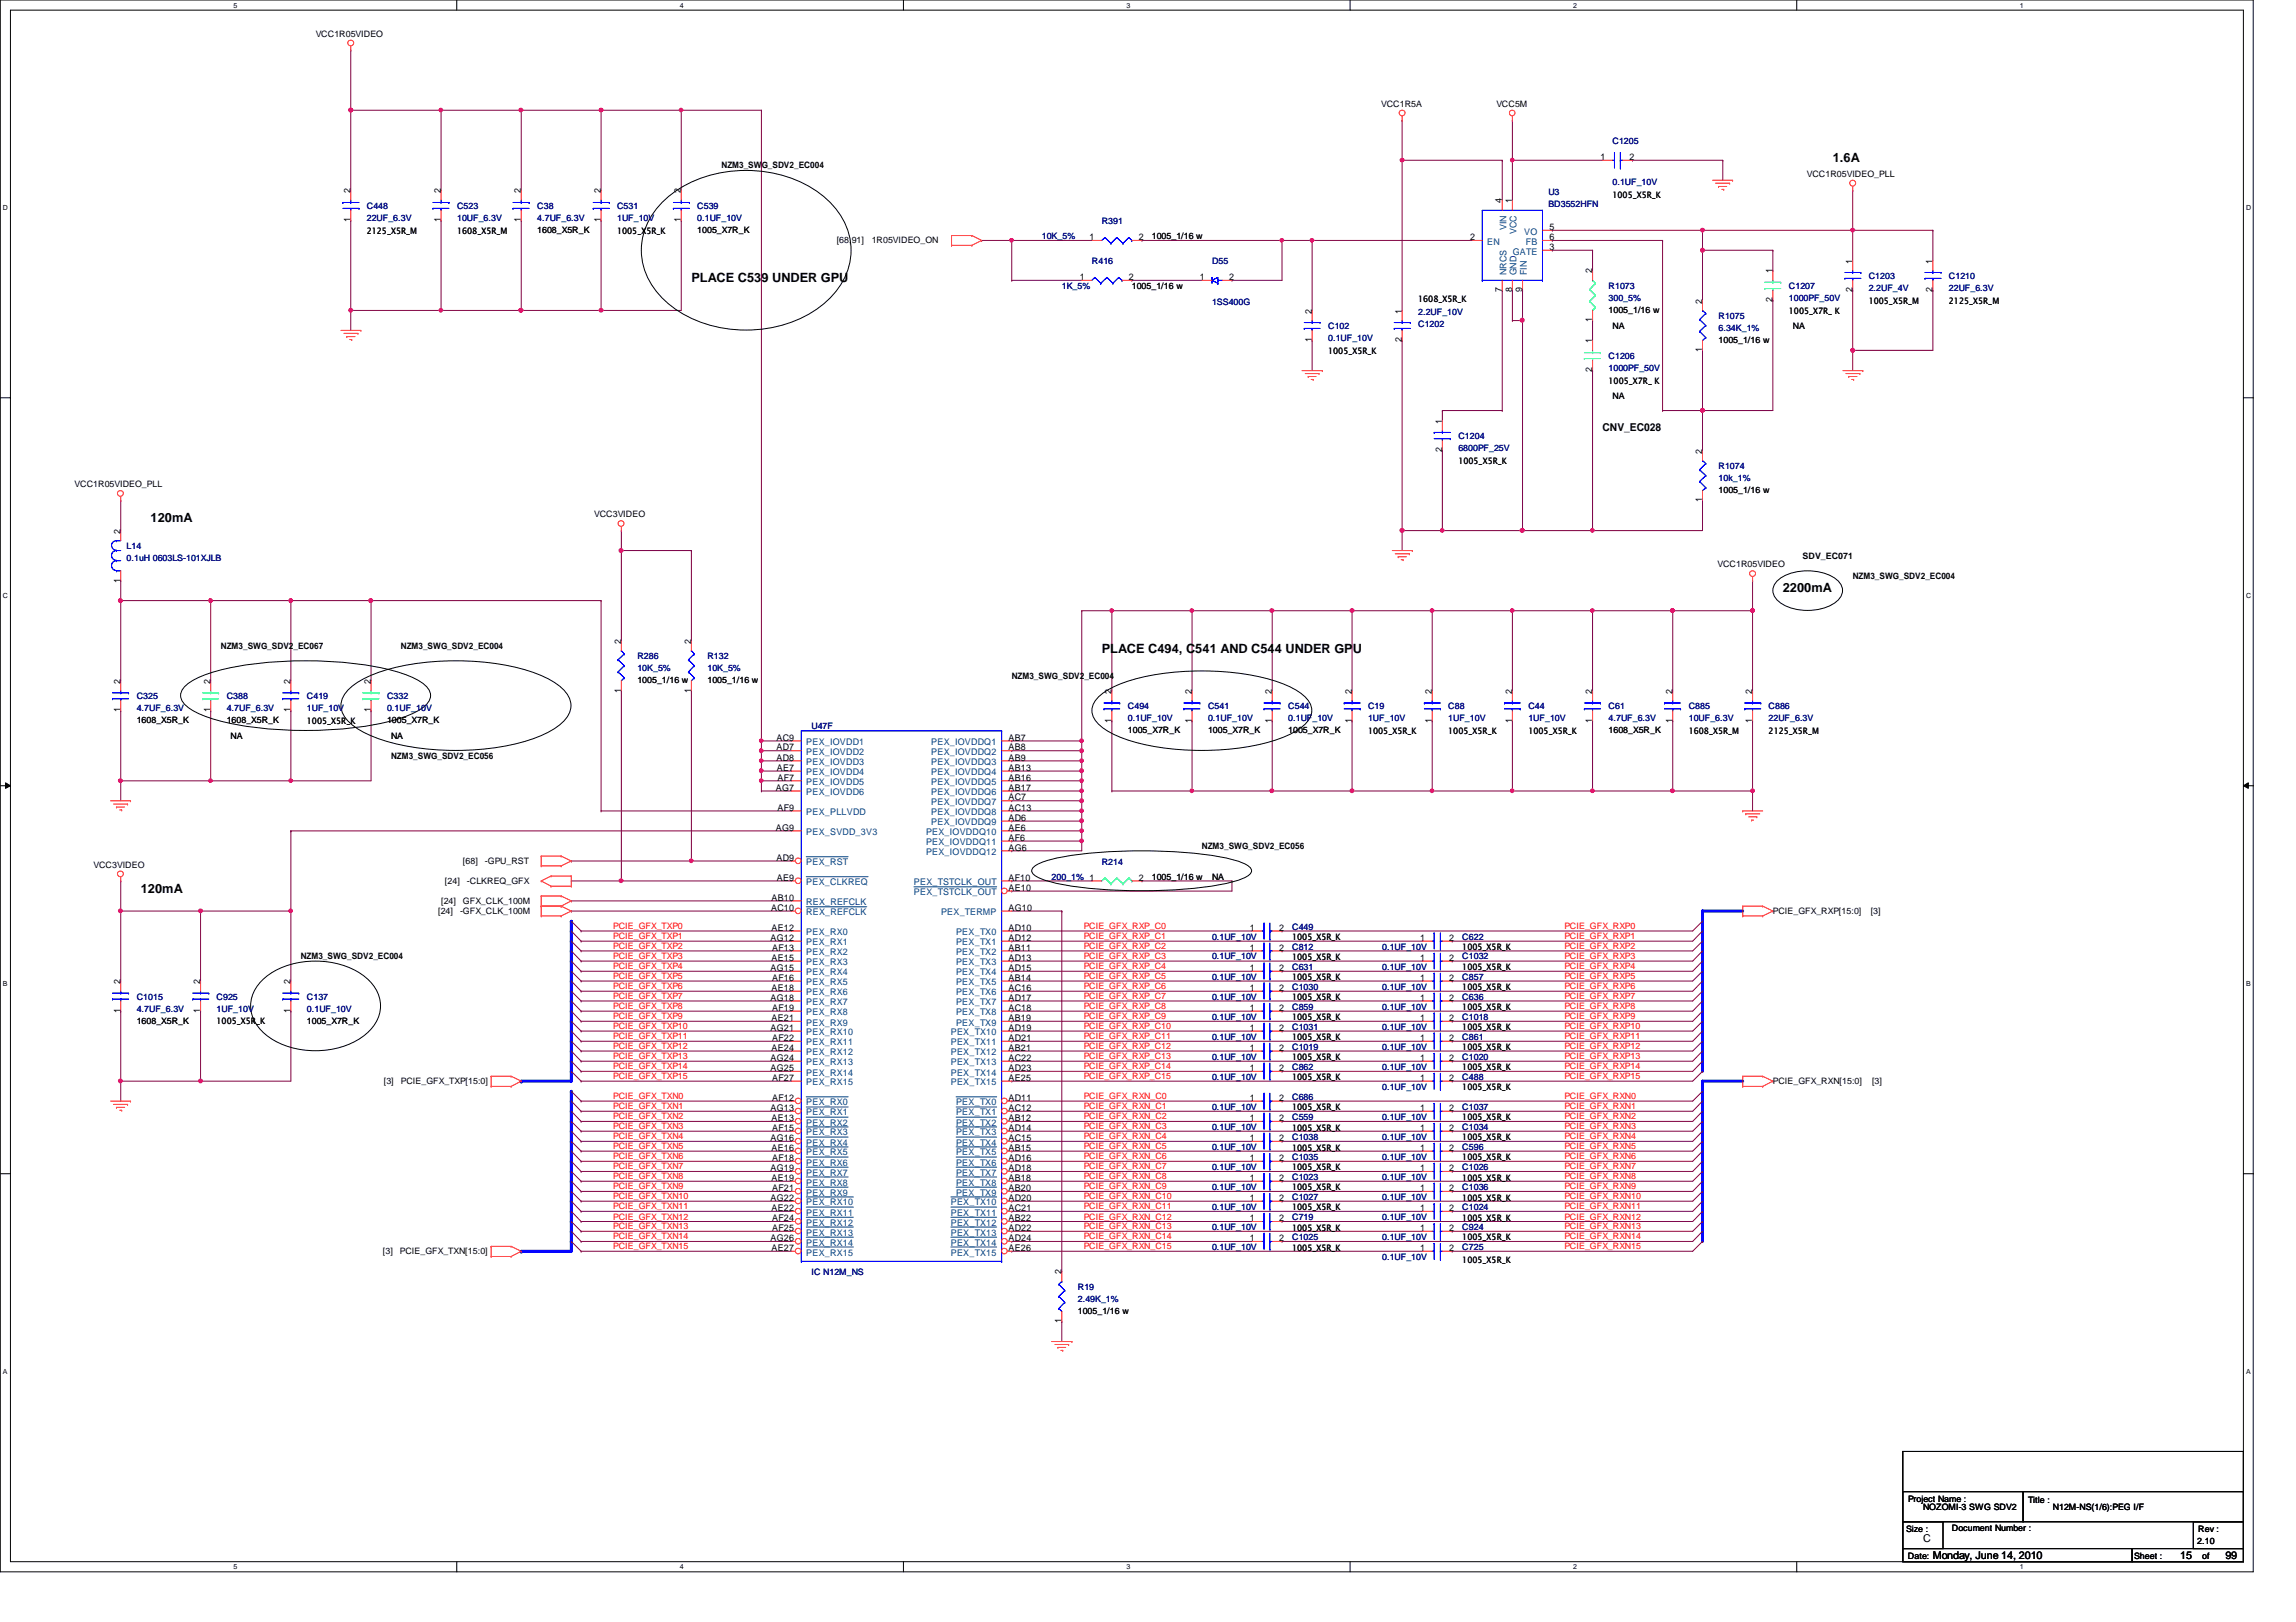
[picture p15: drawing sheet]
<svg xmlns="http://www.w3.org/2000/svg" width="297mm" height="210mm" viewBox="0 0 297 210" stroke-linecap="round" stroke-linejoin="round" font-family="sans-serif">
<defs><g id="words">
<g font-size="1.7">
<text x="237.1" y="21">1.6A</text>
<text x="89.4" y="36.5">PLACE C539 UNDER GPU</text>
<text x="19.5" y="67.6">120mA</text>
<text x="230.6" y="76.7">2200mA</text>
<text x="142.5" y="84.5">PLACE C494, C541 AND C544 UNDER GPU</text>
<text x="18.2" y="115.5">120mA</text>
</g>
<g font-size="1.4">
<text x="207.3" y="55.8">CNV_EC028</text>
<text x="248.8" y="199.5">C</text>
<text x="250.1" y="201.7">Monday, June 14, 2010</text>
<text x="282.1" y="201.7">15</text>
<text x="287.9" y="201.7">99</text>
</g>
<g font-size="1.2">
<text x="207" y="20.7">1</text>
<text x="210.8" y="20.7">2</text>
<text x="45.3" y="28.7" transform="rotate(-90 45.3 28.7)">1</text>
<text x="45.3" y="25" transform="rotate(-90 45.3 25)">2</text>
<text x="57" y="28.7" transform="rotate(-90 57 28.7)">1</text>
<text x="57" y="25" transform="rotate(-90 57 25)">2</text>
<text x="67.4" y="28.7" transform="rotate(-90 67.4 28.7)">1</text>
<text x="67.4" y="25" transform="rotate(-90 67.4 25)">2</text>
<text x="77.7" y="28.7" transform="rotate(-90 77.7 28.7)">1</text>
<text x="77.7" y="25" transform="rotate(-90 77.7 25)">2</text>
<text x="88.1" y="28.7" transform="rotate(-90 88.1 28.7)">1</text>
<text x="88.1" y="25" transform="rotate(-90 88.1 25)">2</text>
<text x="194.3" y="26.3" transform="rotate(-90 194.3 26.3)">4</text>
<text x="195.6" y="26.3" transform="rotate(-90 195.6 26.3)">1</text>
<text x="200.4" y="29.8">5</text>
<text x="141" y="31.1">1</text>
<text x="147.3" y="31.1">2</text>
<text x="190.2" y="31.1">2</text>
<text x="200.4" y="31.1">6</text>
<text x="200.4" y="32.3">3</text>
<text x="206" y="35.4" transform="rotate(-90 206 35.4)">2</text>
<text x="229.3" y="35.4" transform="rotate(-90 229.3 35.4)">1</text>
<text x="239.6" y="34.1" transform="rotate(-90 239.6 34.1)">1</text>
<text x="250" y="34.1" transform="rotate(-90 250 34.1)">1</text>
<text x="139.7" y="36.2">1</text>
<text x="146" y="36.2">2</text>
<text x="155.2" y="36.2">1</text>
<text x="159" y="36.2">2</text>
<text x="169.7" y="40.6" transform="rotate(-90 169.7 40.6)">2</text>
<text x="181.4" y="40.6" transform="rotate(-90 181.4 40.6)">1</text>
<text x="194.3" y="37.8" transform="rotate(-90 194.3 37.8)">7</text>
<text x="195.6" y="37.8" transform="rotate(-90 195.6 37.8)">8</text>
<text x="196.9" y="37.8" transform="rotate(-90 196.9 37.8)">9</text>
<text x="206" y="41.7" transform="rotate(-90 206 41.7)">1</text>
<text x="220.2" y="39.3" transform="rotate(-90 220.2 39.3)">2</text>
<text x="229.3" y="39.1" transform="rotate(-90 229.3 39.1)">2</text>
<text x="239.6" y="37.8" transform="rotate(-90 239.6 37.8)">2</text>
<text x="250" y="37.8" transform="rotate(-90 250 37.8)">2</text>
<text x="169.7" y="44.3" transform="rotate(-90 169.7 44.3)">1</text>
<text x="181.4" y="44.3" transform="rotate(-90 181.4 44.3)">2</text>
<text x="206" y="44.4" transform="rotate(-90 206 44.4)">1</text>
<text x="220.2" y="45.6" transform="rotate(-90 220.2 45.6)">1</text>
<text x="206" y="48.2" transform="rotate(-90 206 48.2)">2</text>
<text x="186.6" y="58.5" transform="rotate(-90 186.6 58.5)">2</text>
<text x="186.6" y="54.8" transform="rotate(-90 186.6 54.8)">1</text>
<text x="220.2" y="58.7" transform="rotate(-90 220.2 58.7)">2</text>
<text x="220.2" y="65" transform="rotate(-90 220.2 65)">1</text>
<text x="15.6" y="69.1" transform="rotate(-90 15.6 69.1)">2</text>
<text x="15.6" y="75.4" transform="rotate(-90 15.6 75.4)">1</text>
<text x="80.3" y="83.3" transform="rotate(-90 80.3 83.3)">2</text>
<text x="89.4" y="83.3" transform="rotate(-90 89.4 83.3)">2</text>
<text x="15.6" y="88.5" transform="rotate(-90 15.6 88.5)">2</text>
<text x="27.2" y="88.5" transform="rotate(-90 27.2 88.5)">2</text>
<text x="37.6" y="88.5" transform="rotate(-90 37.6 88.5)">2</text>
<text x="48" y="88.5" transform="rotate(-90 48 88.5)">2</text>
<text x="80.3" y="89.6" transform="rotate(-90 80.3 89.6)">1</text>
<text x="89.4" y="89.6" transform="rotate(-90 89.4 89.6)">1</text>
<text x="143.8" y="89.8" transform="rotate(-90 143.8 89.8)">2</text>
<text x="154.2" y="89.8" transform="rotate(-90 154.2 89.8)">2</text>
<text x="164.5" y="89.8" transform="rotate(-90 164.5 89.8)">2</text>
<text x="174.9" y="89.8" transform="rotate(-90 174.9 89.8)">2</text>
<text x="185.2" y="89.8" transform="rotate(-90 185.2 89.8)">2</text>
<text x="195.6" y="89.8" transform="rotate(-90 195.6 89.8)">2</text>
<text x="206" y="89.8" transform="rotate(-90 206 89.8)">2</text>
<text x="216.4" y="89.8" transform="rotate(-90 216.4 89.8)">2</text>
<text x="226.7" y="89.8" transform="rotate(-90 226.7 89.8)">2</text>
<text x="15.6" y="92.2" transform="rotate(-90 15.6 92.2)">1</text>
<text x="27.2" y="92.2" transform="rotate(-90 27.2 92.2)">1</text>
<text x="37.6" y="92.2" transform="rotate(-90 37.6 92.2)">1</text>
<text x="48" y="92.2" transform="rotate(-90 48 92.2)">1</text>
<text x="100.5" y="95.8">AC9</text>
<text x="130.5" y="95.8">AB7</text>
<text x="143.8" y="93.5" transform="rotate(-90 143.8 93.5)">1</text>
<text x="154.2" y="93.5" transform="rotate(-90 154.2 93.5)">1</text>
<text x="164.5" y="93.5" transform="rotate(-90 164.5 93.5)">1</text>
<text x="174.9" y="93.5" transform="rotate(-90 174.9 93.5)">1</text>
<text x="185.2" y="93.5" transform="rotate(-90 185.2 93.5)">1</text>
<text x="195.6" y="93.5" transform="rotate(-90 195.6 93.5)">1</text>
<text x="206" y="93.5" transform="rotate(-90 206 93.5)">1</text>
<text x="216.4" y="93.5" transform="rotate(-90 216.4 93.5)">1</text>
<text x="226.7" y="93.5" transform="rotate(-90 226.7 93.5)">1</text>
<text x="100.5" y="97.1">AD7</text>
<text x="100.5" y="98.4">AD8</text>
<text x="100.5" y="99.7">AE7</text>
<text x="100.6" y="101">AF7</text>
<text x="130.5" y="98.4">AB9</text>
<text x="130.5" y="99.7">AB13</text>
<text x="130.5" y="101">AB16</text>
<text x="130.5" y="97.1">AB8</text>
<text x="100.4" y="102.3">AG7</text>
<text x="100.4" y="107.5">AG9</text>
<text x="100.6" y="104.9">AF9</text>
<text x="130.5" y="103.6">AC7</text>
<text x="130.5" y="104.9">AC13</text>
<text x="130.5" y="106.2">AD6</text>
<text x="130.5" y="107.5">AE6</text>
<text x="130.5" y="102.3">AB17</text>
<text x="100.5" y="111.4">AD9</text>
<text x="100.5" y="114">AE9</text>
<text x="130.5" y="108.8">AF6</text>
<text x="130.5" y="114">AF10</text>
<text x="130.5" y="110.1">AG6</text>
<text x="147.3" y="114">2</text>
<text x="99.8" y="117.9">AC10</text>
<text x="99.8" y="116.5">AB10</text>
<text x="130.5" y="115.3">AE10</text>
<text x="130.5" y="117.9">AG10</text>
<text x="99.7" y="125.6">AG15</text>
<text x="99.7" y="121.8">AG12</text>
<text x="99.8" y="124.3">AE15</text>
<text x="99.8" y="120.4">AE12</text>
<text x="99.9" y="123">AF13</text>
<text x="130.5" y="121.8">AD12</text>
<text x="130.5" y="120.4">AD10</text>
<text x="130.5" y="123">AB11</text>
<text x="130.5" y="124.3">AD13</text>
<text x="130.5" y="125.6">AD15</text>
<text x="161.7" y="125.6">1</text>
<text x="161.7" y="120.4">1</text>
<text x="161.7" y="123">1</text>
<text x="165.5" y="125.6">2</text>
<text x="165.5" y="120.4">2</text>
<text x="165.5" y="123">2</text>
<text x="183.7" y="124.3">1</text>
<text x="183.7" y="121.8">1</text>
<text x="187.5" y="124.3">2</text>
<text x="187.5" y="121.8">2</text>
<text x="15.6" y="131.1" transform="rotate(-90 15.6 131.1)">1</text>
<text x="15.6" y="127.4" transform="rotate(-90 15.6 127.4)">2</text>
<text x="25.9" y="131.1" transform="rotate(-90 25.9 131.1)">1</text>
<text x="25.9" y="127.4" transform="rotate(-90 25.9 127.4)">2</text>
<text x="37.6" y="131.1" transform="rotate(-90 37.6 131.1)">1</text>
<text x="37.6" y="127.4" transform="rotate(-90 37.6 127.4)">2</text>
<text x="99.7" y="129.5">AG18</text>
<text x="99.8" y="128.2">AE18</text>
<text x="99.9" y="126.9">AF16</text>
<text x="99.9" y="130.8">AF19</text>
<text x="130.5" y="126.9">AB14</text>
<text x="130.5" y="128.2">AC16</text>
<text x="130.5" y="129.5">AD17</text>
<text x="130.5" y="130.8">AC18</text>
<text x="161.7" y="130.8">1</text>
<text x="161.7" y="128.2">1</text>
<text x="165.5" y="130.8">2</text>
<text x="165.5" y="128.2">2</text>
<text x="183.7" y="129.5">1</text>
<text x="183.7" y="126.9">1</text>
<text x="187.5" y="129.5">2</text>
<text x="187.5" y="126.9">2</text>
<text x="99.7" y="133.4">AG21</text>
<text x="99.7" y="137.3">AG24</text>
<text x="99.8" y="132.1">AE21</text>
<text x="99.8" y="136">AE24</text>
<text x="99.9" y="134.7">AF22</text>
<text x="130.5" y="132.1">AB19</text>
<text x="130.5" y="133.4">AD19</text>
<text x="130.5" y="134.7">AD21</text>
<text x="130.5" y="136">AB21</text>
<text x="130.5" y="137.3">AC22</text>
<text x="161.7" y="133.4">1</text>
<text x="161.7" y="136">1</text>
<text x="165.5" y="133.4">2</text>
<text x="165.5" y="136">2</text>
<text x="183.7" y="132.1">1</text>
<text x="183.7" y="137.3">1</text>
<text x="183.7" y="134.7">1</text>
<text x="187.5" y="132.1">2</text>
<text x="187.5" y="137.3">2</text>
<text x="187.5" y="134.7">2</text>
<text x="99.7" y="138.6">AG25</text>
<text x="99.7" y="143.8">AG13</text>
<text x="99.9" y="139.9">AF27</text>
<text x="99.9" y="142.5">AF12</text>
<text x="130.5" y="138.6">AD23</text>
<text x="130.5" y="139.9">AE25</text>
<text x="130.5" y="142.5">AD11</text>
<text x="130.5" y="143.8">AC12</text>
<text x="161.7" y="138.6">1</text>
<text x="161.7" y="142.5">1</text>
<text x="165.5" y="138.6">2</text>
<text x="165.5" y="142.5">2</text>
<text x="183.7" y="143.8">1</text>
<text x="183.7" y="139.9">1</text>
<text x="187.5" y="143.8">2</text>
<text x="187.5" y="139.9">2</text>
<text x="99.7" y="147.7">AG16</text>
<text x="99.8" y="145.1">AE13</text>
<text x="99.8" y="148.9">AE16</text>
<text x="99.9" y="146.3">AF15</text>
<text x="130.5" y="145.1">AB12</text>
<text x="130.5" y="146.3">AD14</text>
<text x="130.5" y="147.7">AC15</text>
<text x="130.5" y="148.9">AB15</text>
<text x="161.7" y="147.7">1</text>
<text x="161.7" y="145.1">1</text>
<text x="165.5" y="147.7">2</text>
<text x="165.5" y="145.1">2</text>
<text x="183.7" y="148.9">1</text>
<text x="183.7" y="146.3">1</text>
<text x="187.5" y="148.9">2</text>
<text x="187.5" y="146.3">2</text>
<text x="99.7" y="151.6">AG19</text>
<text x="99.7" y="155.4">AG22</text>
<text x="99.8" y="152.8">AE19</text>
<text x="99.9" y="150.2">AF18</text>
<text x="99.9" y="154.1">AF21</text>
<text x="130.5" y="150.2">AD16</text>
<text x="130.5" y="151.6">AD18</text>
<text x="130.5" y="152.8">AB18</text>
<text x="130.5" y="154.1">AB20</text>
<text x="130.5" y="155.4">AD20</text>
<text x="161.7" y="155.4">1</text>
<text x="161.7" y="152.8">1</text>
<text x="161.7" y="150.2">1</text>
<text x="165.5" y="155.4">2</text>
<text x="165.5" y="152.8">2</text>
<text x="165.5" y="150.2">2</text>
<text x="183.7" y="154.1">1</text>
<text x="183.7" y="151.6">1</text>
<text x="187.5" y="154.1">2</text>
<text x="187.5" y="151.6">2</text>
<text x="99.7" y="160.6">AG26</text>
<text x="99.8" y="156.7">AE22</text>
<text x="99.8" y="161.9">AE27</text>
<text x="99.9" y="158">AF24</text>
<text x="99.9" y="159.3">AF25</text>
<text x="130.5" y="156.7">AC21</text>
<text x="130.5" y="158">AB22</text>
<text x="130.5" y="159.3">AD22</text>
<text x="130.5" y="160.6">AD24</text>
<text x="130.5" y="161.9">AE26</text>
<text x="161.7" y="160.6">1</text>
<text x="161.7" y="158">1</text>
<text x="165.5" y="160.6">2</text>
<text x="165.5" y="158">2</text>
<text x="183.7" y="161.9">1</text>
<text x="183.7" y="156.7">1</text>
<text x="183.7" y="159.3">1</text>
<text x="187.5" y="161.9">2</text>
<text x="187.5" y="156.7">2</text>
<text x="187.5" y="159.3">2</text>
<text x="137.3" y="164.9" transform="rotate(-90 137.3 164.9)">2</text>
<text x="137.3" y="171.2" transform="rotate(-90 137.3 171.2)">1</text>
</g>
<g font-size="1.2" fill="#004080">
<text x="194.9" y="29.8" transform="rotate(-90 194.9 29.8)">VIN</text>
<text x="192.4" y="31.7">EN</text>
<text x="194.9" y="35.6" transform="rotate(-90 194.9 35.6)">NRCS</text>
<text x="195.7" y="32.9">GATE</text>
<text x="196.2" y="35.6" transform="rotate(-90 196.2 35.6)">GND</text>
<text x="196.2" y="30.3" transform="rotate(-90 196.2 30.3)">VCC</text>
<text x="197.2" y="30.4">VO</text>
<text x="197.4" y="31.7">FB</text>
<text x="197.5" y="35.6" transform="rotate(-90 197.5 35.6)">FIN</text>
<text x="104.3" y="96.4">PEX_IOVDD1</text>
<text x="104.3" y="97.7">PEX_IOVDD2</text>
<text x="104.3" y="101.6">PEX_IOVDD5</text>
<text x="104.3" y="100.3">PEX_IOVDD4</text>
<text x="104.3" y="99">PEX_IOVDD3</text>
<text x="120.5" y="99">PEX_IOVDDQ3</text>
<text x="120.5" y="100.3">PEX_IOVDDQ4</text>
<text x="120.5" y="101.6">PEX_IOVDDQ5</text>
<text x="120.5" y="96.4">PEX_IOVDDQ1</text>
<text x="120.5" y="97.7">PEX_IOVDDQ2</text>
<text x="104.3" y="102.9">PEX_IOVDD6</text>
<text x="104.3" y="105.5">PEX_PLLVDD</text>
<text x="120.5" y="104.2">PEX_IOVDDQ7</text>
<text x="120.5" y="105.5">PEX_IOVDDQ8</text>
<text x="120.5" y="106.8">PEX_IOVDDQ9</text>
<text x="120.5" y="102.9">PEX_IOVDDQ6</text>
<text x="104.3" y="112">PEX_RST</text>
<text x="104.3" y="108.1">PEX_SVDD_3V3</text>
<text x="119.8" y="108.1">PEX_IOVDDQ10</text>
<text x="119.8" y="109.4">PEX_IOVDDQ11</text>
<text x="119.8" y="110.7">PEX_IOVDDQ12</text>
<text x="104.3" y="118.4">REX_REFCLK</text>
<text x="104.3" y="114.6">PEX_CLKREQ</text>
<text x="104.3" y="117.1">REX_REFCLK</text>
<text x="118.2" y="115.9">PEX_TSTCLK_OUT</text>
<text x="118.2" y="114.6">PEX_TSTCLK_OUT</text>
<text x="121.7" y="118.4">PEX_TERMP</text>
<text x="104.3" y="124.9">PEX_RX3</text>
<text x="104.3" y="121">PEX_RX0</text>
<text x="104.3" y="122.3">PEX_RX1</text>
<text x="104.3" y="123.6">PEX_RX2</text>
<text x="123.7" y="122.3">PEX_TX1</text>
<text x="123.7" y="121">PEX_TX0</text>
<text x="123.7" y="123.6">PEX_TX2</text>
<text x="123.7" y="124.9">PEX_TX3</text>
<text x="104.3" y="126.2">PEX_RX4</text>
<text x="104.3" y="127.5">PEX_RX5</text>
<text x="104.3" y="128.8">PEX_RX6</text>
<text x="104.3" y="130.1">PEX_RX7</text>
<text x="104.3" y="131.4">PEX_RX8</text>
<text x="123.7" y="126.2">PEX_TX4</text>
<text x="123.7" y="127.5">PEX_TX5</text>
<text x="123.7" y="128.8">PEX_TX6</text>
<text x="123.7" y="130.1">PEX_TX7</text>
<text x="123.7" y="131.4">PEX_TX8</text>
<text x="104.3" y="134">PEX_RX10</text>
<text x="104.3" y="132.7">PEX_RX9</text>
<text x="104.3" y="135.3">PEX_RX11</text>
<text x="104.3" y="136.6">PEX_RX12</text>
<text x="104.3" y="137.9">PEX_RX13</text>
<text x="123" y="134">PEX_TX10</text>
<text x="123" y="135.3">PEX_TX11</text>
<text x="123" y="136.6">PEX_TX12</text>
<text x="123" y="137.9">PEX_TX13</text>
<text x="123.7" y="132.7">PEX_TX9</text>
<text x="104.3" y="140.5">PEX_RX15</text>
<text x="104.3" y="139.2">PEX_RX14</text>
<text x="104.3" y="143">PEX_RX0</text>
<text x="123" y="139.2">PEX_TX14</text>
<text x="123" y="140.5">PEX_TX15</text>
<text x="123.7" y="143">PEX_TX0</text>
<text x="104.3" y="145.7">PEX_RX2</text>
<text x="104.3" y="144.4">PEX_RX1</text>
<text x="104.3" y="146.9">PEX_RX3</text>
<text x="104.3" y="148.3">PEX_RX4</text>
<text x="104.3" y="149.5">PEX_RX5</text>
<text x="123.7" y="144.4">PEX_TX1</text>
<text x="123.7" y="145.7">PEX_TX2</text>
<text x="123.7" y="146.9">PEX_TX3</text>
<text x="123.7" y="148.3">PEX_TX4</text>
<text x="123.7" y="149.5">PEX_TX5</text>
<text x="104.3" y="150.8">PEX_RX6</text>
<text x="104.3" y="152.1">PEX_RX7</text>
<text x="104.3" y="153.4">PEX_RX8</text>
<text x="104.3" y="154.7">PEX_RX9</text>
<text x="104.3" y="156">PEX_RX10</text>
<text x="123" y="156">PEX_TX10</text>
<text x="123.7" y="150.8">PEX_TX6</text>
<text x="123.7" y="152.1">PEX_TX7</text>
<text x="123.7" y="153.4">PEX_TX8</text>
<text x="123.7" y="154.7">PEX_TX9</text>
<text x="104.3" y="157.3">PEX_RX11</text>
<text x="104.3" y="158.6">PEX_RX12</text>
<text x="104.3" y="159.9">PEX_RX13</text>
<text x="104.3" y="161.2">PEX_RX14</text>
<text x="123" y="157.3">PEX_TX11</text>
<text x="123" y="158.6">PEX_TX12</text>
<text x="123" y="159.9">PEX_TX13</text>
<text x="123" y="161.2">PEX_TX14</text>
<text x="104.3" y="162.5">PEX_RX15</text>
<text x="123" y="162.5">PEX_TX15</text>
</g>
<g font-size="1.1">
<text x="40.8" y="4.7">VCC1R05VIDEO</text>
<text x="178.7" y="13.8">VCC1R5A</text>
<text x="193.6" y="13.8">VCC5M</text>
<text x="93.3" y="21.8">NZM3_SWG_SDV2_EC004</text>
<text x="233.8" y="22.9">VCC1R05VIDEO_PLL</text>
<text x="208.6" y="25.6">1005_X5R_K</text>
<text x="47.5" y="30.2">2125_X5R_M</text>
<text x="59.1" y="30.2">1608_X5R_M</text>
<text x="69.5" y="30.1">1608_X5R_K</text>
<text x="79.8" y="30.2">1005_X5R_K</text>
<text x="90.2" y="30.1">1005_X7R_K</text>
<text x="108.2" y="31.4">[68,91]</text>
<text x="112.8" y="31.4">1R05VIDEO_ON</text>
<text x="149" y="30.9">1005_1/16 w</text>
<text x="146.4" y="37.4">1005_1/16 w</text>
<text x="183.5" y="39">1608_X5R_K</text>
<text x="208.1" y="40.5">1005_1/16 w</text>
<text x="231.4" y="40.6">1005_X7R_ K</text>
<text x="241.8" y="39.3">1005_X5R_M</text>
<text x="252.1" y="39.3">2125_X5R_M</text>
<text x="171.8" y="45.8">1005_X5R_K</text>
<text x="208.6" y="42.6">NA</text>
<text x="222.3" y="44.4">1005_1/16 w</text>
<text x="231.9" y="42.6">NA</text>
<text x="208.1" y="49.7">1005_X7R_ K</text>
<text x="208.6" y="51.6">NA</text>
<text x="9.6" y="63">VCC1R05VIDEO_PLL</text>
<text x="188.7" y="60">1005_X5R_K</text>
<text x="222.3" y="63.8">1005_1/16 w</text>
<text x="76.9" y="66.9">VCC3VIDEO</text>
<text x="222.2" y="73.4">VCC1R05VIDEO</text>
<text x="233.2" y="72.3">SDV_EC071</text>
<text x="239.7" y="74.9">NZM3_SWG_SDV2_EC004</text>
<text x="28.6" y="84">NZM3_SWG_SDV2_EC067</text>
<text x="51.9" y="84">NZM3_SWG_SDV2_EC004</text>
<text x="82.5" y="88.4">1005_1/16 w</text>
<text x="91.5" y="88.4">1005_1/16 w</text>
<text x="130.9" y="87.9">NZM3_SWG_SDV2_EC004</text>
<text x="17.7" y="93.6">1608_X5R_K</text>
<text x="29.3" y="93.6">1608_X5R_K</text>
<text x="29.8" y="95.7">NA</text>
<text x="39.7" y="93.7">1005_X5R_K</text>
<text x="50.1" y="93.6">1005_X7R_K</text>
<text x="50.6" y="95.7">NA</text>
<text x="145.9" y="94.9">1005_X7R_K</text>
<text x="156.3" y="94.9">1005_X7R_K</text>
<text x="166.7" y="94.9">1005_X7R_K</text>
<text x="177" y="95">1005_X5R_K</text>
<text x="187.4" y="95">1005_X5R_K</text>
<text x="197.7" y="95">1005_X5R_K</text>
<text x="208.1" y="94.9">1608_X5R_K</text>
<text x="218.5" y="95">1608_X5R_M</text>
<text x="228.8" y="95">2125_X5R_M</text>
<text x="50.6" y="98.2">NZM3_SWG_SDV2_EC056</text>
<text x="12.1" y="112.3">VCC3VIDEO</text>
<text x="59.9" y="111.8">[68]</text>
<text x="62.7" y="111.8">-GPU_RST</text>
<text x="149" y="113.8">1005_1/16 w</text>
<text x="155.5" y="109.9">NZM3_SWG_SDV2_EC056</text>
<text x="156.8" y="113.8">NA</text>
<text x="56.7" y="118.2">[24]</text>
<text x="57.1" y="116.9">[24]</text>
<text x="57.6" y="114.3">[24]</text>
<text x="59.5" y="118.2">-GFX_CLK_100M</text>
<text x="59.9" y="116.9">GFX_CLK_100M</text>
<text x="60.4" y="114.3">-CLKREQ_GFX</text>
<text x="229.4" y="118.2">PCIE_GFX_RXP[15:0]</text>
<text x="242" y="118.2">[3]</text>
<text x="38.9" y="124.1">NZM3_SWG_SDV2_EC004</text>
<text x="167.2" y="121.7">1005_X5R_K</text>
<text x="167.2" y="124.2">1005_X5R_K</text>
<text x="189.2" y="125.6">1005_X5R_K</text>
<text x="189.2" y="123">1005_X5R_K</text>
<text x="167.2" y="126.9">1005_X5R_K</text>
<text x="167.2" y="129.5">1005_X5R_K</text>
<text x="189.2" y="130.7">1005_X5R_K</text>
<text x="189.2" y="128.1">1005_X5R_K</text>
<text x="17.7" y="132.5">1608_X5R_K</text>
<text x="28" y="132.5">1005_X5R_K</text>
<text x="39.7" y="132.5">1005_X7R_K</text>
<text x="167.2" y="132">1005_X5R_K</text>
<text x="167.2" y="134.6">1005_X5R_K</text>
<text x="167.2" y="137.2">1005_X5R_K</text>
<text x="189.2" y="133.3">1005_X5R_K</text>
<text x="189.2" y="135.9">1005_X5R_K</text>
<text x="49.7" y="140.3">[3]</text>
<text x="51.9" y="140.3">PCIE_GFX_TXP[15:0]</text>
<text x="167.2" y="139.8">1005_X5R_K</text>
<text x="167.2" y="143.7">1005_X5R_K</text>
<text x="189.2" y="138.5">1005_X5R_K</text>
<text x="189.2" y="141.1">1005_X5R_K</text>
<text x="229.4" y="140.3">PCIE_GFX_RXN[15:0]</text>
<text x="242.2" y="140.3">[3]</text>
<text x="167.2" y="148.9">1005_X5R_K</text>
<text x="167.2" y="146.3">1005_X5R_K</text>
<text x="189.2" y="145">1005_X5R_K</text>
<text x="189.2" y="147.6">1005_X5R_K</text>
<text x="167.2" y="154.1">1005_X5R_K</text>
<text x="167.2" y="151.5">1005_X5R_K</text>
<text x="189.2" y="155.4">1005_X5R_K</text>
<text x="189.2" y="150.2">1005_X5R_K</text>
<text x="189.2" y="152.8">1005_X5R_K</text>
<text x="167.2" y="161.8">1005_X5R_K</text>
<text x="167.2" y="156.6">1005_X5R_K</text>
<text x="167.2" y="159.3">1005_X5R_K</text>
<text x="189.2" y="157.9">1005_X5R_K</text>
<text x="189.2" y="160.5">1005_X5R_K</text>
<text x="49.5" y="162.3">[3]</text>
<text x="51.7" y="162.3">PCIE_GFX_TXN[15:0]</text>
<text x="189.2" y="163.4">1005_X5R_K</text>
<text x="139.4" y="170.1">1005_1/16 w</text>
<text x="246.8" y="194.4">Project Name :</text>
<text x="248.8" y="195.4">NOZOMI-3 SWG SDV2</text>
<text x="262.4" y="194.5">Title :</text>
<text x="265.6" y="195.4">N12M-NS(1/6):PEG I/F</text>
<text x="246.6" y="198.3">Size :</text>
<text x="246.8" y="201.8">Date:</text>
<text x="252.5" y="198.2">Document Number :</text>
<text x="276.1" y="201.8">Sheet :</text>
<text x="284.3" y="199.8">2.10</text>
<text x="284.4" y="198.3">Rev :</text>
<text x="284.9" y="201.8">of</text>
</g>
<g font-size="1.1" fill="#000080">
<text x="208.6" y="18.6">C1205</text>
<text x="208.6" y="23.9">0.1UF_10V</text>
<text x="47.5" y="27">C448</text>
<text x="47.5" y="28.6">22UF_6.3V</text>
<text x="59.1" y="27">C523</text>
<text x="59.1" y="28.6">10UF_6.3V</text>
<text x="69.5" y="27">C38</text>
<text x="69.5" y="28.6">4.7UF_6.3V</text>
<text x="79.8" y="27">C531</text>
<text x="79.8" y="28.6">1UF_10V</text>
<text x="90.2" y="27">C539</text>
<text x="90.2" y="28.6">0.1UF_10V</text>
<text x="142.5" y="29">R391</text>
<text x="200.3" y="25.2">U3</text>
<text x="200.3" y="26.8">BD3552HFN</text>
<text x="134.8" y="30.9">10K_5%</text>
<text x="141.3" y="34.2">R416</text>
<text x="156.8" y="34.2">D55</text>
<text x="137.4" y="37.4">1K_5%</text>
<text x="156.8" y="39.5">1SS400G</text>
<text x="183.5" y="40.8">2.2UF_10V</text>
<text x="208.1" y="37.4">R1073</text>
<text x="208.1" y="38.9">300_5%</text>
<text x="222.3" y="41.3">R1075</text>
<text x="231.4" y="37.4">C1207</text>
<text x="231.4" y="38.9">1000PF_50V</text>
<text x="241.8" y="36.1">C1203</text>
<text x="241.8" y="37.6">2.2UF_4V</text>
<text x="252.1" y="36.1">C1210</text>
<text x="252.1" y="37.6">22UF_6.3V</text>
<text x="171.8" y="42.6">C102</text>
<text x="171.8" y="44.1">0.1UF_10V</text>
<text x="183.5" y="42.3">C1202</text>
<text x="208.1" y="46.4">C1206</text>
<text x="222.3" y="42.8">6.34K_1%</text>
<text x="208.1" y="48">1000PF_50V</text>
<text x="188.7" y="56.8">C1204</text>
<text x="188.7" y="58.4">6800PF_25V</text>
<text x="222.3" y="60.7">R1074</text>
<text x="222.3" y="62.3">10k_1%</text>
<text x="16.4" y="71.1">L14</text>
<text x="16.4" y="72.6">0.1uH 0603LS-101XJLB</text>
<text x="82.5" y="85.3">R286</text>
<text x="82.5" y="86.9">10K_5%</text>
<text x="91.5" y="85.3">R132</text>
<text x="91.5" y="86.9">10K_5%</text>
<text x="17.7" y="90.5">C325</text>
<text x="17.7" y="92.1">4.7UF_6.3V</text>
<text x="29.3" y="90.5">C388</text>
<text x="29.3" y="92.1">4.7UF_6.3V</text>
<text x="39.7" y="90.5">C419</text>
<text x="39.7" y="92.1">1UF_10V</text>
<text x="50.1" y="90.5">C332</text>
<text x="50.1" y="92.1">0.1UF_10V</text>
<text x="105" y="94.4">U47F</text>
<text x="145.9" y="91.8">C494</text>
<text x="145.9" y="93.3">0.1UF_10V</text>
<text x="156.3" y="91.8">C541</text>
<text x="156.3" y="93.3">0.1UF_10V</text>
<text x="166.7" y="91.8">C544</text>
<text x="166.7" y="93.3">0.1UF_10V</text>
<text x="177" y="91.8">C19</text>
<text x="177" y="93.3">1UF_10V</text>
<text x="187.4" y="91.8">C88</text>
<text x="187.4" y="93.3">1UF_10V</text>
<text x="197.7" y="91.8">C44</text>
<text x="197.7" y="93.3">1UF_10V</text>
<text x="208.1" y="91.8">C61</text>
<text x="208.1" y="93.3">4.7UF_6.3V</text>
<text x="218.5" y="91.8">C885</text>
<text x="218.5" y="93.3">10UF_6.3V</text>
<text x="228.8" y="91.8">C886</text>
<text x="228.8" y="93.3">22UF_6.3V</text>
<text x="136.1" y="113.8">200_1% 1</text>
<text x="142.5" y="111.9">R214</text>
<text x="156.8" y="121.6">0.1UF_10V</text>
<text x="156.8" y="124.2">0.1UF_10V</text>
<text x="167.2" y="125.5">C631</text>
<text x="167.2" y="120.3">C449</text>
<text x="167.2" y="122.9">C812</text>
<text x="178.8" y="125.5">0.1UF_10V</text>
<text x="178.8" y="122.9">0.1UF_10V</text>
<text x="189.2" y="124.2">C1032</text>
<text x="189.2" y="121.6">C622</text>
<text x="17.7" y="129.4">C1015</text>
<text x="17.7" y="130.9">4.7UF_6.3V</text>
<text x="28" y="129.4">C925</text>
<text x="28" y="130.9">1UF_10V</text>
<text x="39.7" y="129.4">C137</text>
<text x="39.7" y="130.9">0.1UF_10V</text>
<text x="156.8" y="126.8">0.1UF_10V</text>
<text x="156.8" y="132">0.1UF_10V</text>
<text x="156.8" y="129.4">0.1UF_10V</text>
<text x="167.2" y="130.6">C859</text>
<text x="167.2" y="128.1">C1030</text>
<text x="178.8" y="130.6">0.1UF_10V</text>
<text x="178.8" y="128.1">0.1UF_10V</text>
<text x="189.2" y="132">C1018</text>
<text x="189.2" y="129.4">C636</text>
<text x="189.2" y="126.8">C857</text>
<text x="156.8" y="134.5">0.1UF_10V</text>
<text x="156.8" y="137.1">0.1UF_10V</text>
<text x="167.2" y="133.3">C1031</text>
<text x="167.2" y="135.8">C1019</text>
<text x="178.8" y="133.3">0.1UF_10V</text>
<text x="178.8" y="135.8">0.1UF_10V</text>
<text x="189.2" y="137.1">C1020</text>
<text x="189.2" y="134.5">C861</text>
<text x="156.8" y="139.7">0.1UF_10V</text>
<text x="156.8" y="143.6">0.1UF_10V</text>
<text x="167.2" y="138.4">C862</text>
<text x="167.2" y="142.3">C686</text>
<text x="178.8" y="138.4">0.1UF_10V</text>
<text x="178.8" y="141">0.1UF_10V</text>
<text x="189.2" y="143.6">C1037</text>
<text x="189.2" y="139.7">C488</text>
<text x="156.8" y="148.8">0.1UF_10V</text>
<text x="156.8" y="146.2">0.1UF_10V</text>
<text x="167.2" y="147.5">C1038</text>
<text x="167.2" y="144.9">C559</text>
<text x="178.8" y="144.9">0.1UF_10V</text>
<text x="178.8" y="147.5">0.1UF_10V</text>
<text x="189.2" y="148.8">C596</text>
<text x="189.2" y="146.2">C1034</text>
<text x="156.8" y="154">0.1UF_10V</text>
<text x="156.8" y="151.4">0.1UF_10V</text>
<text x="167.2" y="155.3">C1027</text>
<text x="167.2" y="152.7">C1023</text>
<text x="167.2" y="150.1">C1035</text>
<text x="178.8" y="155.3">0.1UF_10V</text>
<text x="178.8" y="150.1">0.1UF_10V</text>
<text x="178.8" y="152.7">0.1UF_10V</text>
<text x="189.2" y="154">C1036</text>
<text x="189.2" y="151.4">C1026</text>
<text x="156.8" y="161.8">0.1UF_10V</text>
<text x="156.8" y="156.5">0.1UF_10V</text>
<text x="156.8" y="159.2">0.1UF_10V</text>
<text x="167.2" y="160.4">C1025</text>
<text x="167.2" y="157.9">C719</text>
<text x="178.8" y="157.9">0.1UF_10V</text>
<text x="178.8" y="160.4">0.1UF_10V</text>
<text x="189.2" y="161.8">C725</text>
<text x="189.2" y="156.5">C1024</text>
<text x="189.2" y="159.2">C924</text>
<text x="105" y="165">IC N12M_NS</text>
<text x="139.4" y="166.9">R19</text>
<text x="178.8" y="163">0.1UF_10V</text>
<text x="139.4" y="168.5">2.49K_1%</text>
</g>
<g font-size="1.1" fill="#f00">
<text x="79.3" y="120.2">PCIE_GFX_TXP0</text>
<text x="79.3" y="121.5">PCIE_GFX_TXP1</text>
<text x="79.3" y="122.8">PCIE_GFX_TXP2</text>
<text x="79.3" y="124.1">PCIE_GFX_TXP3</text>
<text x="79.3" y="125.4">PCIE_GFX_TXP4</text>
<text x="140.2" y="120.2">PCIE_GFX_RXP_C0</text>
<text x="140.2" y="121.5">PCIE_GFX_RXP_C1</text>
<text x="140.2" y="124.1">PCIE_GFX_RXP_C3</text>
<text x="140.2" y="122.8">PCIE_GFX_RXP_C2</text>
<text x="140.2" y="125.4">PCIE_GFX_RXP_C4</text>
<text x="202.4" y="120.2">PCIE_GFX_RXP0</text>
<text x="202.4" y="121.5">PCIE_GFX_RXP1</text>
<text x="202.4" y="124.1">PCIE_GFX_RXP3</text>
<text x="202.4" y="122.8">PCIE_GFX_RXP2</text>
<text x="202.4" y="125.4">PCIE_GFX_RXP4</text>
<text x="79.3" y="126.7">PCIE_GFX_TXP5</text>
<text x="79.3" y="128">PCIE_GFX_TXP6</text>
<text x="79.3" y="129.3">PCIE_GFX_TXP7</text>
<text x="79.3" y="130.6">PCIE_GFX_TXP8</text>
<text x="79.3" y="131.9">PCIE_GFX_TXP9</text>
<text x="140.2" y="126.7">PCIE_GFX_RXP_C5</text>
<text x="140.2" y="128">PCIE_GFX_RXP_C6</text>
<text x="140.2" y="129.3">PCIE_GFX_RXP_C7</text>
<text x="140.2" y="130.6">PCIE_GFX_RXP_C8</text>
<text x="140.2" y="131.9">PCIE_GFX_RXP_C9</text>
<text x="202.4" y="126.7">PCIE_GFX_RXP5</text>
<text x="202.4" y="128">PCIE_GFX_RXP6</text>
<text x="202.4" y="129.3">PCIE_GFX_RXP7</text>
<text x="202.4" y="130.6">PCIE_GFX_RXP8</text>
<text x="202.4" y="131.9">PCIE_GFX_RXP9</text>
<text x="79.3" y="133.2">PCIE_GFX_TXP10</text>
<text x="79.3" y="134.5">PCIE_GFX_TXP11</text>
<text x="79.3" y="135.8">PCIE_GFX_TXP12</text>
<text x="79.3" y="137.1">PCIE_GFX_TXP13</text>
<text x="140.2" y="133.2">PCIE_GFX_RXP_C10</text>
<text x="140.2" y="135.8">PCIE_GFX_RXP_C12</text>
<text x="140.2" y="134.5">PCIE_GFX_RXP_C11</text>
<text x="140.2" y="137.1">PCIE_GFX_RXP_C13</text>
<text x="202.4" y="133.2">PCIE_GFX_RXP10</text>
<text x="202.4" y="135.8">PCIE_GFX_RXP12</text>
<text x="202.4" y="134.5">PCIE_GFX_RXP11</text>
<text x="202.4" y="137.1">PCIE_GFX_RXP13</text>
<text x="79.3" y="138.4">PCIE_GFX_TXP14</text>
<text x="79.3" y="139.7">PCIE_GFX_TXP15</text>
<text x="79.3" y="142.2">PCIE_GFX_TXN0</text>
<text x="79.3" y="143.6">PCIE_GFX_TXN1</text>
<text x="140.2" y="138.4">PCIE_GFX_RXP_C14</text>
<text x="140.2" y="139.7">PCIE_GFX_RXP_C15</text>
<text x="140.2" y="143.6">PCIE_GFX_RXN_C1</text>
<text x="140.2" y="142.2">PCIE_GFX_RXN_C0</text>
<text x="202.4" y="138.4">PCIE_GFX_RXP14</text>
<text x="202.4" y="139.7">PCIE_GFX_RXP15</text>
<text x="202.4" y="143.6">PCIE_GFX_RXN1</text>
<text x="202.4" y="142.2">PCIE_GFX_RXN0</text>
<text x="79.3" y="144.9">PCIE_GFX_TXN2</text>
<text x="79.3" y="146.1">PCIE_GFX_TXN3</text>
<text x="79.3" y="147.4">PCIE_GFX_TXN4</text>
<text x="79.3" y="148.7">PCIE_GFX_TXN5</text>
<text x="140.2" y="146.1">PCIE_GFX_RXN_C3</text>
<text x="140.2" y="144.9">PCIE_GFX_RXN_C2</text>
<text x="140.2" y="147.4">PCIE_GFX_RXN_C4</text>
<text x="140.2" y="148.7">PCIE_GFX_RXN_C5</text>
<text x="202.4" y="146.1">PCIE_GFX_RXN3</text>
<text x="202.4" y="144.9">PCIE_GFX_RXN2</text>
<text x="202.4" y="147.4">PCIE_GFX_RXN4</text>
<text x="202.4" y="148.7">PCIE_GFX_RXN5</text>
<text x="79.3" y="150">PCIE_GFX_TXN6</text>
<text x="79.3" y="151.3">PCIE_GFX_TXN7</text>
<text x="79.3" y="152.6">PCIE_GFX_TXN8</text>
<text x="79.3" y="153.9">PCIE_GFX_TXN9</text>
<text x="79.3" y="155.2">PCIE_GFX_TXN10</text>
<text x="140.2" y="150">PCIE_GFX_RXN_C6</text>
<text x="140.2" y="152.6">PCIE_GFX_RXN_C8</text>
<text x="140.2" y="151.3">PCIE_GFX_RXN_C7</text>
<text x="140.2" y="155.2">PCIE_GFX_RXN_C10</text>
<text x="140.2" y="153.9">PCIE_GFX_RXN_C9</text>
<text x="202.4" y="150">PCIE_GFX_RXN6</text>
<text x="202.4" y="152.6">PCIE_GFX_RXN8</text>
<text x="202.4" y="151.3">PCIE_GFX_RXN7</text>
<text x="202.4" y="155.2">PCIE_GFX_RXN10</text>
<text x="202.4" y="153.9">PCIE_GFX_RXN9</text>
<text x="79.3" y="156.5">PCIE_GFX_TXN11</text>
<text x="79.3" y="157.8">PCIE_GFX_TXN12</text>
<text x="79.3" y="159.1">PCIE_GFX_TXN13</text>
<text x="79.3" y="160.4">PCIE_GFX_TXN14</text>
<text x="79.3" y="161.7">PCIE_GFX_TXN15</text>
<text x="140.2" y="156.5">PCIE_GFX_RXN_C11</text>
<text x="140.2" y="157.8">PCIE_GFX_RXN_C12</text>
<text x="140.2" y="159.1">PCIE_GFX_RXN_C13</text>
<text x="140.2" y="161.7">PCIE_GFX_RXN_C15</text>
<text x="140.2" y="160.4">PCIE_GFX_RXN_C14</text>
<text x="202.4" y="156.5">PCIE_GFX_RXN11</text>
<text x="202.4" y="157.8">PCIE_GFX_RXN12</text>
<text x="202.4" y="159.1">PCIE_GFX_RXN13</text>
<text x="202.4" y="161.7">PCIE_GFX_RXN15</text>
<text x="202.4" y="160.4">PCIE_GFX_RXN14</text>
</g>
<g font-size=".9">
<text x="30.2" y="1">5</text>
<text x="88" y="1">4</text>
<text x="145.8" y="1">3</text>
<text x="203.5" y="1">2</text>
<text x="261.3" y="1">1</text>
<text x=".4" y="27.2">D</text>
<text x="290.6" y="27.2">D</text>
<text x=".4" y="77.3">C</text>
<text x="290.6" y="77.3">C</text>
<text x=".4" y="127.6">B</text>
<text x="290.6" y="127.6">B</text>
<text x=".4" y="177.8">A</text>
<text x="290.6" y="177.8">A</text>
<text x="30.2" y="203.1">5</text>
<text x="88" y="203.1">4</text>
<text x="145.8" y="203.1">3</text>
<text x="203.5" y="203.1">2</text>
<text x="261.3" y="203.1">1</text>
</g>
</g></defs>
<path d="M0 0h291.5v203.4h-291.5zM1.4 1.3h288.8v200.8h-288.8z" fill="none" stroke="#000" stroke-width=".13"/>
<g fill="#fff">
<path d="M30.2 .2h.5v1h-.5z"/>
<path d="M30.2 202.3h.5v1h-.5z"/>
</g>
<path d="M59.1 0v1.3M59.1 202.1v1.3" fill="none" stroke="#000" stroke-width=".13"/>
<g fill="#fff">
<path d="M88 .2h.5v1h-.5z"/>
<path d="M88 202.3h.5v1h-.5z"/>
</g>
<path d="M116.9 0v1.3M116.9 202.1v1.3" fill="none" stroke="#000" stroke-width=".13"/>
<g fill="#fff">
<path d="M145.8 .2h.5v1h-.5z"/>
<path d="M145.8 202.3h.5v1h-.5z"/>
</g>
<path d="M174.7 0v1.3M174.7 202.1v1.3" fill="none" stroke="#000" stroke-width=".13"/>
<g fill="#fff">
<path d="M203.5 .2h.5v1h-.5z"/>
<path d="M203.5 202.3h.5v1h-.5z"/>
</g>
<path d="M232.4 0v1.3M232.4 202.1v1.3" fill="none" stroke="#000" stroke-width=".13"/>
<g fill="#fff">
<path d="M261.3 .2h.5v1h-.5z"/>
<path d="M261.3 202.3h.5v1h-.5z"/>
<path d="M.4 26.4h.6v1h-.6z"/>
<path d="M290.6 26.4h.6v1h-.6z"/>
<path d="M.4 76.5h.6v1.1h-.6z"/>
<path d="M290.6 76.5h.6v1.1h-.6z"/>
</g>
<path d="M0 51.5h1.4M290.2 51.5h1.3" fill="none" stroke="#000" stroke-width=".13"/>
<g fill="#fff">
<path d="M.4 126.7h.6v1.1h-.6z"/>
<path d="M290.6 126.7h.6v1.1h-.6z"/>
</g>
<path d="M0 101.7h1.4M.7 101.3l.7 .4-.7 .3zM290.2 101.7l.7-.4v.7zM290.2 101.7h1.3" fill="none" stroke="#000" stroke-width=".13"/>
<path d="M.7 101.3l.7 .4-.7 .3zM290.2 101.7l.7-.4v.7z" fill="#000"/>
<g fill="#fff">
<path d="M.4 177h.5v1h-.5z"/>
<path d="M290.6 177h.5v1h-.5z"/>
</g>
<path d="M0 151.9h1.4M290.2 151.9h1.3" fill="none" stroke="#000" stroke-width=".13"/>
<path d="M45.4 14.3h.1M45.4 14.3v10.3M130.9 95.9h.1M130.9 95.9h9.1M98.5 102.4h.1M98.5 102.4h3.9" fill="none" stroke="#800040" stroke-width=".13"/>
<path d="M139.8 95.7h.3l.1 .1-.1 .2-.2 .1-.1-.1z" fill-rule="evenodd" fill="#f0f"/>
<path d="M139.8 95.7h.3l.1 .1-.1 .2-.2 .1-.1-.1z" fill="none" stroke="#f0f" stroke-width=".13"/>
<path d="M27.3 101h.1M27.3 101h10.3" fill="none" stroke="#800040" stroke-width=".13"/>
<path d="M37.4 100.9h.4v.1v.2l-.2 .1-.2-.1z" fill-rule="evenodd" fill="#f0f"/>
<path d="M37.4 100.9h.4v.1v.2l-.2 .1-.2-.1z" fill="none" stroke="#f0f" stroke-width=".13"/>
<path d="M15.6 101h.1M15.6 101h11.7M130.9 120.5h.1M130.9 120.5h31.1" fill="none" stroke="#800040" stroke-width=".13"/>
<path d="M73.9 138.6v1.3" fill="none" stroke="#00f" stroke-width=".38"/>
<circle cx="73.9" cy="138.6" r=".19" fill="#00f"/>
<path d="M140 79h3.8M143.8 79h.1M165.9 120.5h.1M165.9 120.5h53.1" fill="none" stroke="#800040" stroke-width=".13"/>
<path d="M67.4 139.9h6.5" fill="none" stroke="#00f" stroke-width=".38"/>
<circle cx="67.4" cy="139.9" r=".19" fill="#00f"/>
<path d="M48 77.7h.1M48 77.7h29.8M98.5 99.8h.1M98.5 98.5h.1M98.5 98.5v3.9M98.5 101h.1" fill="none" stroke="#800040" stroke-width=".13"/>
<path d="M98.3 98.3h.3l.1 .1-.1 .2-.1 .1-.2-.1z" fill-rule="evenodd" fill="#f0f"/>
<path d="M98.3 98.3h.3l.1 .1-.1 .2-.1 .1-.2-.1z" fill="none" stroke="#f0f" stroke-width=".13"/>
<path d="M98.5 97.2h.1M98.5 97.2v1.3" fill="none" stroke="#800040" stroke-width=".13"/>
<path d="M98.3 97l.2-.1 .2 .1-.1 .3-.1 .1-.2-.1z" fill-rule="evenodd" fill="#f0f"/>
<path d="M98.3 97l.2-.1 .2 .1-.1 .3-.1 .1-.2-.1z" fill="none" stroke="#f0f" stroke-width=".13"/>
<path d="M67.4 14.3h.1M67.4 14.3h10.4M98.5 95.9h.1M98.5 95.9v1.3" fill="none" stroke="#800040" stroke-width=".13"/>
<circle cx="67.4" cy="14.2" r=".25" fill="#f0f"/>
<circle cx="67.4" cy="14.2" r=".25" fill="none" stroke="#f0f" stroke-width=".13"/>
<path d="M98.5 14.3h.1M98.5 14.3v81.6M45.4 28.5h.1M45.4 28.5v11.7M15.6 101h.1M15.6 101v2.6" fill="none" stroke="#800040" stroke-width=".13"/>
<circle cx="15.6" cy="101" r=".25" fill="#f0f"/>
<circle cx="15.6" cy="101" r=".25" fill="none" stroke="#f0f" stroke-width=".13"/>
<path d="M67.4 40.2h.1M67.4 40.2h10.4" fill="none" stroke="#800040" stroke-width=".13"/>
<circle cx="67.4" cy="40.1" r=".25" fill="#f0f"/>
<circle cx="67.4" cy="40.1" r=".25" fill="none" stroke="#f0f" stroke-width=".13"/>
<path d="M80.4 71.2h.1M80.4 71.2v11.7" fill="none" stroke="#800040" stroke-width=".13"/>
<circle cx="80.3" cy="71.2" r=".26" fill="#f0f"/>
<circle cx="80.3" cy="71.2" r=".26" fill="none" stroke="#f0f" stroke-width=".13"/>
<path d="M88.1 14.3h.1M88.1 14.3h10.4M130.9 117.9h6.5M137.4 117.9h.1" fill="none" stroke="#800040" stroke-width=".13"/>
<path d="M87.9 14.1h.4v.1v.2l-.2 .1-.2-.1z" fill-rule="evenodd" fill="#f0f"/>
<path d="M87.9 14.1h.4v.1v.2l-.2 .1-.2-.1z" fill="none" stroke="#f0f" stroke-width=".13"/>
<path d="M45.4 40.2h.1M45.4 40.2v2.6M98.5 95.9h.1M98.5 95.9h3.9M77.8 104.9h.1M77.8 104.9h24.6" fill="none" stroke="#800040" stroke-width=".13"/>
<path d="M98.3 95.7h.3l.1 .1-.1 .2-.1 .1-.2-.1z" fill-rule="evenodd" fill="#f0f"/>
<path d="M98.3 95.7h.3l.1 .1-.1 .2-.1 .1-.2-.1z" fill="none" stroke="#f0f" stroke-width=".13"/>
<path d="M185.3 79h.1M185.3 79v10.4M185.3 79h10.4M185.3 93.3h.1M185.3 93.3v9.1" fill="none" stroke="#800040" stroke-width=".13"/>
<path d="M185.1 78.8h.3l.1 .2-.1 .2h-.2h-.1z" fill-rule="evenodd" fill="#f0f"/>
<path d="M185.1 78.8h.3l.1 .2-.1 .2h-.2h-.1z" fill="none" stroke="#f0f" stroke-width=".13"/>
<path d="M185.3 102.4h.1M185.3 102.4h10.4" fill="none" stroke="#800040" stroke-width=".13"/>
<path d="M185.1 102.2h.3l.1 .1-.1 .2-.2 .1-.1-.1z" fill-rule="evenodd" fill="#f0f"/>
<path d="M185.1 102.2h.3l.1 .1-.1 .2-.2 .1-.1-.1z" fill="none" stroke="#f0f" stroke-width=".13"/>
<path d="M130.9 97.2h.1M130.9 97.2h9.1" fill="none" stroke="#800040" stroke-width=".13"/>
<path d="M139.8 97l.1-.1 .2 .1v.3l-.2 .1-.1-.1z" fill-rule="evenodd" fill="#f0f"/>
<path d="M139.8 97l.1-.1 .2 .1v.3l-.2 .1-.1-.1z" fill="none" stroke="#f0f" stroke-width=".13"/>
<path d="M226.7 79h.1M226.7 79v10.4" fill="none" stroke="#800040" stroke-width=".13"/>
<circle cx="226.7" cy="79" r=".25" fill="#f0f"/>
<circle cx="226.7" cy="79" r=".25" fill="none" stroke="#f0f" stroke-width=".13"/>
<path d="M174.9 79h.1M174.9 79h10.4" fill="none" stroke="#800040" stroke-width=".13"/>
<circle cx="174.9" cy="79" r=".25" fill="#f0f"/>
<circle cx="174.9" cy="79" r=".25" fill="none" stroke="#f0f" stroke-width=".13"/>
<path d="M226.7 93.3h.1M226.7 93.3v9.1M174.9 102.4h.1M174.9 102.4h10.4" fill="none" stroke="#800040" stroke-width=".13"/>
<circle cx="174.9" cy="102.3" r=".25" fill="#f0f"/>
<circle cx="174.9" cy="102.3" r=".25" fill="none" stroke="#f0f" stroke-width=".13"/>
<path d="M226.7 102.4h.1M226.7 102.4v2.5" fill="none" stroke="#800040" stroke-width=".13"/>
<circle cx="226.7" cy="102.3" r=".25" fill="#f0f"/>
<circle cx="226.7" cy="102.3" r=".25" fill="none" stroke="#f0f" stroke-width=".13"/>
<path d="M174.9 79h.1M174.9 79v10.4M206 79h.1M206 79h10.4" fill="none" stroke="#800040" stroke-width=".13"/>
<circle cx="216.4" cy="79" r=".25" fill="#f0f"/>
<circle cx="216.4" cy="79" r=".25" fill="none" stroke="#f0f" stroke-width=".13"/>
<path d="M205.8 78.8h.4v.2v.2h-.2h-.2z" fill-rule="evenodd" fill="#f0f"/>
<path d="M205.8 78.8h.4v.2v.2h-.2h-.2z" fill="none" stroke="#f0f" stroke-width=".13"/>
<path d="M206 79h.1M206 79v10.4M164.6 93.3h.1M164.6 93.3v9.1M164.6 102.4h.1M164.6 102.4h10.3" fill="none" stroke="#800040" stroke-width=".13"/>
<circle cx="164.5" cy="102.3" r=".25" fill="#f0f"/>
<circle cx="164.5" cy="102.3" r=".25" fill="none" stroke="#f0f" stroke-width=".13"/>
<path d="M226.7 75.1h.1M226.7 75.1v3.9M174.9 93.3h.1M174.9 93.3v9.1M206 93.3h.1M206 93.3v9.1" fill="none" stroke="#800040" stroke-width=".13"/>
<circle cx="226.7" cy="79" r=".25" fill="#f0f"/>
<circle cx="226.7" cy="79" r=".25" fill="none" stroke="#f0f" stroke-width=".13"/>
<path d="M164.6 79h.1M164.6 79v10.4M164.6 79h10.3" fill="none" stroke="#800040" stroke-width=".13"/>
<circle cx="164.5" cy="79" r=".25" fill="#f0f"/>
<circle cx="164.5" cy="79" r=".25" fill="none" stroke="#f0f" stroke-width=".13"/>
<path d="M195.7 79h.1M195.7 79v10.4M195.7 93.3h.1M195.7 93.3v9.1M195.7 102.4h.1M195.7 102.4h10.3" fill="none" stroke="#800040" stroke-width=".13"/>
<path d="M195.5 102.2h.3l.1 .1-.1 .2-.2 .1-.1-.1z" fill-rule="evenodd" fill="#f0f"/>
<path d="M195.5 102.2h.3l.1 .1-.1 .2-.2 .1-.1-.1z" fill="none" stroke="#f0f" stroke-width=".13"/>
<path d="M195.7 79h.1M195.7 79h10.3" fill="none" stroke="#800040" stroke-width=".13"/>
<path d="M195.5 78.8h.3l.1 .2-.1 .2h-.2h-.1z" fill-rule="evenodd" fill="#f0f"/>
<path d="M195.5 78.8h.3l.1 .2-.1 .2h-.2h-.1z" fill="none" stroke="#f0f" stroke-width=".13"/>
<path d="M130.9 98.5h.1M130.9 98.5h9.1" fill="none" stroke="#800040" stroke-width=".13"/>
<path d="M139.8 98.3h.3l.1 .1-.1 .2-.2 .1-.1-.1z" fill-rule="evenodd" fill="#f0f"/>
<path d="M139.8 98.3h.3l.1 .1-.1 .2-.2 .1-.1-.1z" fill="none" stroke="#f0f" stroke-width=".13"/>
<path d="M130.9 99.8h.1M130.9 99.8h9.1" fill="none" stroke="#800040" stroke-width=".13"/>
<path d="M139.8 99.5h.1l.2 .1v.3l-.2 .1-.1-.1z" fill-rule="evenodd" fill="#f0f"/>
<path d="M139.8 99.5h.1l.2 .1v.3l-.2 .1-.1-.1z" fill="none" stroke="#f0f" stroke-width=".13"/>
<path d="M130.9 101h.1M130.9 101h9.1" fill="none" stroke="#800040" stroke-width=".13"/>
<path d="M139.8 100.9h.3l.1 .1-.1 .2-.2 .1-.1-.1z" fill-rule="evenodd" fill="#f0f"/>
<path d="M139.8 100.9h.3l.1 .1-.1 .2-.2 .1-.1-.1z" fill="none" stroke="#f0f" stroke-width=".13"/>
<path d="M130.9 102.4h.1M130.9 102.4h9.1" fill="none" stroke="#800040" stroke-width=".13"/>
<path d="M139.8 102.2h.3l.1 .1-.1 .2-.2 .1-.1-.1z" fill-rule="evenodd" fill="#f0f"/>
<path d="M139.8 102.2h.3l.1 .1-.1 .2-.2 .1-.1-.1z" fill="none" stroke="#f0f" stroke-width=".13"/>
<path d="M130.9 103.6h.1M130.9 103.6h9.1" fill="none" stroke="#800040" stroke-width=".13"/>
<path d="M139.8 103.4h.1l.2 .1v.3l-.2 .1-.1-.1z" fill-rule="evenodd" fill="#f0f"/>
<path d="M139.8 103.4h.1l.2 .1v.3l-.2 .1-.1-.1z" fill="none" stroke="#f0f" stroke-width=".13"/>
<path d="M130.9 104.9h.1M130.9 104.9h9.1" fill="none" stroke="#800040" stroke-width=".13"/>
<path d="M139.8 104.7h.3l.1 .2-.1 .2-.2 .1-.1-.1z" fill-rule="evenodd" fill="#f0f"/>
<path d="M139.8 104.7h.3l.1 .2-.1 .2-.2 .1-.1-.1z" fill="none" stroke="#f0f" stroke-width=".13"/>
<path d="M130.9 107.5h.1M130.9 107.5h9.1" fill="none" stroke="#800040" stroke-width=".13"/>
<path d="M139.8 107.3h.3l.1 .2-.1 .2h-.2h-.1z" fill-rule="evenodd" fill="#f0f"/>
<path d="M139.8 107.3h.3l.1 .2-.1 .2h-.2h-.1z" fill="none" stroke="#f0f" stroke-width=".13"/>
<path d="M130.9 108.8h.1M130.9 108.8h9.1" fill="none" stroke="#800040" stroke-width=".13"/>
<path d="M139.8 108.6h.3l.1 .2-.1 .2-.2 .1-.1-.1z" fill-rule="evenodd" fill="#f0f"/>
<path d="M139.8 108.6h.3l.1 .2-.1 .2-.2 .1-.1-.1z" fill="none" stroke="#f0f" stroke-width=".13"/>
<path d="M216.4 79h.1M216.4 79v10.4M216.4 93.3h.1M216.4 93.3v9.1h-10.4M130.9 110.1h.1M130.9 110.1h9.1M206 102.4h.1" fill="none" stroke="#800040" stroke-width=".13"/>
<path d="M205.8 102.2h.4v.1v.2l-.2 .1-.2-.1z" fill-rule="evenodd" fill="#f0f"/>
<path d="M205.8 102.2h.4v.1v.2l-.2 .1-.2-.1z" fill="none" stroke="#f0f" stroke-width=".13"/>
<path d="M130.9 106.3h.1M130.9 106.3h9.1" fill="none" stroke="#800040" stroke-width=".13"/>
<path d="M139.8 106h.1l.2 .1v.3l-.2 .1-.1-.1z" fill-rule="evenodd" fill="#f0f"/>
<path d="M139.8 106h.1l.2 .1v.3l-.2 .1-.1-.1z" fill="none" stroke="#f0f" stroke-width=".13"/>
<g fill="none" stroke="#800040" stroke-width=".13">
<path d="M140 97.2h.1M140 99.8h.1M140 97.2v1.3M140 99.8v1.2M154.2 93.3h.1M154.2 93.3v9.1M140 108.8h.1M140 106.3h.1M140 102.4h.1M140 102.4v1.2M140 106.3v1.2M140 108.8v1.3"/>
<path d="M154.2 102.4h.1M154.2 102.4h10.4"/>
</g>
<path d="M154 102.2h.3l.1 .1-.1 .2-.1 .1-.2-.1z" fill-rule="evenodd" fill="#f0f"/>
<path d="M154 102.2h.3l.1 .1-.1 .2-.1 .1-.2-.1z" fill="none" stroke="#f0f" stroke-width=".13"/>
<path d="M154.2 79h.1M154.2 79v10.4M154.2 79h10.4" fill="none" stroke="#800040" stroke-width=".13"/>
<path d="M154 78.8h.3l.1 .2-.1 .2h-.1h-.2z" fill-rule="evenodd" fill="#f0f"/>
<path d="M154 78.8h.3l.1 .2-.1 .2h-.1h-.2z" fill="none" stroke="#f0f" stroke-width=".13"/>
<path d="M15.6 117.9h.1M15.6 117.9v9.1M25.9 117.9h.1M25.9 117.9v9.1M25.9 139.9h.1M37.6 130.9h.1M37.6 130.9v9h-11.7" fill="none" stroke="#800040" stroke-width=".13"/>
<circle cx="25.9" cy="139.9" r=".25" fill="#f0f"/>
<circle cx="25.9" cy="139.9" r=".25" fill="none" stroke="#f0f" stroke-width=".13"/>
<path d="M15.6 114h.1M15.6 117.9h.1M15.6 114v3.9M15.6 117.9h10.3M37.6 117.9h.1M37.6 117.9v9.1M15.6 130.9h.1M15.6 130.9v9M25.9 130.9h.1M25.9 130.9v9" fill="none" stroke="#800040" stroke-width=".13"/>
<circle cx="15.6" cy="117.9" r=".25" fill="#f0f"/>
<circle cx="15.6" cy="117.9" r=".25" fill="none" stroke="#f0f" stroke-width=".13"/>
<path d="M15.6 139.9h.1M15.6 139.9h10.3" fill="none" stroke="#800040" stroke-width=".13"/>
<circle cx="15.6" cy="139.9" r=".25" fill="#f0f"/>
<circle cx="15.6" cy="139.9" r=".25" fill="none" stroke="#f0f" stroke-width=".13"/>
<g fill="none" stroke="#800040" stroke-width=".13">
<path d="M57.1 14.3h.1M57.1 14.3h10.3M77.8 14.3h.1M77.8 14.3v10.3M88.1 28.5h.1M88.1 28.5v11.7M15.6 75.1h.1M15.6 77.7h.1M15.6 75.1v13M77.8 77.7h.1M77.8 77.7v27.2M89.4 71.2h.1"/>
<path d="M89.4 71.2v11.7M73.9 116.6h.1M73.9 117.9h.1M73.9 116.6h28.5M73.9 117.9h28.5M137.4 117.9h.1M137.4 117.9v46.6M15.6 139.9h.1M15.6 139.9v2.6M137.4 171h.1M137.4 171v2.6"/>
</g>
<circle cx="15.6" cy="77.7" r=".26" fill="#f0f"/>
<circle cx="15.6" cy="77.7" r=".26" fill="none" stroke="#f0f" stroke-width=".13"/>
<path d="M67.4 14.3h.1M67.4 14.3v10.3M77.8 40.2h.1M77.8 40.2h10.3M15.6 92h.1M15.6 92v9M89.4 89.4h.1M89.4 89.4v22" fill="none" stroke="#800040" stroke-width=".13"/>
<circle cx="77.8" cy="40.1" r=".25" fill="#f0f"/>
<circle cx="77.8" cy="40.1" r=".25" fill="none" stroke="#f0f" stroke-width=".13"/>
<path d="M57.1 40.2h.1M57.1 40.2h10.3" fill="none" stroke="#800040" stroke-width=".13"/>
<circle cx="67.4" cy="40.1" r=".25" fill="#f0f"/>
<circle cx="67.4" cy="40.1" r=".25" fill="none" stroke="#f0f" stroke-width=".13"/>
<path d="M48 77.7h.1M48 77.7v10.4M37.6 107.5h.1M37.6 107.5h64.8M130.9 114h.1M130.9 114h10.4" fill="none" stroke="#800040" stroke-width=".13"/>
<circle cx="48" cy="77.7" r=".26" fill="#f0f"/>
<circle cx="48" cy="77.7" r=".26" fill="none" stroke="#f0f" stroke-width=".13"/>
<path d="M77.8 28.5h.1M77.8 28.5v11.7M37.6 77.7h.1M37.6 77.7h10.4M37.6 77.7v10.4M48 92h.1M48 92v9h-10.4M37.6 101h.1M89.4 111.4h.1M89.4 111.4h13M147.7 114h.1M147.7 114h11.7" fill="none" stroke="#800040" stroke-width=".13"/>
<path d="M37.4 77.5h.2l.2 .1v.3l-.2 .1-.2-.1z" fill-rule="evenodd" fill="#f0f"/>
<path d="M37.4 77.5h.2l.2 .1v.3l-.2 .1-.2-.1z" fill="none" stroke="#f0f" stroke-width=".13"/>
<path d="M67.4 28.5h.1M67.4 28.5v11.7M37.6 92h.1M37.6 92v9M98.5 97.2h.1M98.5 97.2h3.9M80.4 114h.1M80.4 114h22" fill="none" stroke="#800040" stroke-width=".13"/>
<circle cx="80.3" cy="114" r=".25" fill="#f0f"/>
<circle cx="80.3" cy="114" r=".25" fill="none" stroke="#f0f" stroke-width=".13"/>
<path d="M27.3 77.7h.1M27.3 77.7v10.4M98.5 98.5h.1M98.5 98.5h3.9M130.9 115.3h.1M159.4 114h.1M159.4 114v1.3h-28.5" fill="none" stroke="#800040" stroke-width=".13"/>
<path d="M27.1 77.5h.1l.2 .1v.3l-.2 .1-.1-.1z" fill-rule="evenodd" fill="#f0f"/>
<path d="M27.1 77.5h.1l.2 .1v.3l-.2 .1-.1-.1z" fill="none" stroke="#f0f" stroke-width=".13"/>
<path d="M27.3 92h.1M27.3 92v9" fill="none" stroke="#800040" stroke-width=".13"/>
<path d="M27.1 100.9h.3l.1 .1-.1 .2-.2 .1-.1-.1z" fill-rule="evenodd" fill="#f0f"/>
<path d="M27.1 100.9h.3l.1 .1-.1 .2-.2 .1-.1-.1z" fill="none" stroke="#f0f" stroke-width=".13"/>
<path d="M45.4 6.5h.1M45.4 6.5v7.8" fill="none" stroke="#800040" stroke-width=".13"/>
<circle cx="45.4" cy="14.2" r=".25" fill="#f0f"/>
<circle cx="45.4" cy="14.2" r=".25" fill="none" stroke="#f0f" stroke-width=".13"/>
<path d="M77.8 14.3h.1M77.8 14.3h10.3M88.1 14.3h.1M88.1 14.3v10.3" fill="none" stroke="#800040" stroke-width=".13"/>
<circle cx="77.8" cy="14.2" r=".25" fill="#f0f"/>
<circle cx="77.8" cy="14.2" r=".25" fill="none" stroke="#f0f" stroke-width=".13"/>
<path d="M73.9 111.4h.1M73.9 111.4h15.5" fill="none" stroke="#800040" stroke-width=".13"/>
<path d="M89.3 111.2h.3l.1 .2-.1 .2h-.2h-.1z" fill-rule="evenodd" fill="#f0f"/>
<path d="M89.3 111.2h.3l.1 .2-.1 .2h-.2h-.1z" fill="none" stroke="#f0f" stroke-width=".13"/>
<path d="M80.4 89.4h.1M80.4 89.4v24.6M98.5 99.8h.1M98.5 99.8h3.9" fill="none" stroke="#800040" stroke-width=".13"/>
<path d="M98.3 99.5h.2l.2 .1-.1 .3-.1 .1-.2-.1z" fill-rule="evenodd" fill="#f0f"/>
<path d="M98.3 99.5h.2l.2 .1-.1 .3-.1 .1-.2-.1z" fill="none" stroke="#f0f" stroke-width=".13"/>
<g fill="none" stroke="#800040" stroke-width=".13">
<path d="M98.5 101h.1M98.5 101h3.9M75.2 120.5h.1M75.2 121.8h.1M75.2 123.1h.1M75.2 124.4h.1M75.2 125.7h.1M75.2 127h.1M75.2 128.3h.1M75.2 129.5h.1M75.2 121.8h27.2M75.2 120.5h27.2"/>
<path d="M75.2 123.1h27.2M75.2 124.4h27.2M75.2 125.7h27.2M75.2 127h27.2M75.2 128.3h27.2M75.2 129.5h27.2M130.9 121.8h.1M130.9 124.4h.1M130.9 123.1h.1M130.9 121.8h53.1M130.9 123.1h31.1M130.9 124.4h53.1"/>
<path d="M165.9 123.1h.1M165.9 123.1h53.1M187.9 121.8h.1M187.9 124.4h.1M187.9 121.8h31.1M187.9 124.4h31.1"/>
</g>
<path d="M98.3 100.9h.3l.1 .1-.1 .2-.1 .1-.2-.1z" fill-rule="evenodd" fill="#f0f"/>
<path d="M98.3 100.9h.3l.1 .1-.1 .2-.1 .1-.2-.1z" fill="none" stroke="#f0f" stroke-width=".13"/>
<path d="M143.8 79h.1M143.8 79v10.4M143.8 79h10.4M143.8 93.3h.1M143.8 93.3v9.1M143.8 102.4h.1M143.8 102.4h10.4M75.2 130.9h.1M75.2 132.2h.1M75.2 130.9h27.2M75.2 132.2h27.2" fill="none" stroke="#800040" stroke-width=".13"/>
<path d="M143.6 78.8h.4l.1 .2-.1 .2h-.2h-.2z" fill-rule="evenodd" fill="#f0f"/>
<path d="M143.6 78.8h.4l.1 .2-.1 .2h-.2h-.2z" fill="none" stroke="#f0f" stroke-width=".13"/>
<g fill="none" stroke="#800040" stroke-width=".13">
<path d="M15.6 77.7h.1M15.6 77.7h22M27.3 77.7h.1M80.4 71.2h9M89.4 71.2h.1M75.2 133.4h.1M75.2 134.7h.1M75.2 136h.1M75.2 137.3h.1M75.2 138.6h.1M75.2 139.9h.1M75.2 133.4h27.2"/>
<path d="M75.2 134.7h27.2M75.2 136h27.2M75.2 137.3h27.2M75.2 138.6h27.2M75.2 139.9h27.2M130.9 127h.1M130.9 125.7h.1M130.9 127h53.1M130.9 125.7h31.1M165.9 125.7h.1M165.9 125.7h53.1M187.9 127h.1"/>
<path d="M187.9 127h31.1M75.2 142.5h.1M75.2 143.8h.1M75.2 145.1h.1M75.2 146.4h.1M75.2 147.7h.1M75.2 149h.1M75.2 150.3h.1M75.2 151.6h.1M75.2 152.9h.1M75.2 154.2h.1M75.2 155.4h.1"/>
<path d="M75.2 156.8h.1M75.2 158.1h.1M75.2 159.3h.1M75.2 142.5h27.2M75.2 143.8h27.2M75.2 145.1h27.2M75.2 146.4h27.2M75.2 147.7h27.2M75.2 149h27.2M75.2 150.3h27.2M75.2 151.6h27.2M75.2 152.9h27.2"/>
<path d="M75.2 154.2h27.2M75.2 155.4h27.2M75.2 156.8h27.2M75.2 158.1h27.2M75.2 159.3h27.2M75.2 160.7h.1M75.2 161.9h.1M75.2 160.7h27.2M75.2 161.9h27.2"/>
</g>
<path d="M67.4 161.9h6.5" fill="none" stroke="#00f" stroke-width=".38"/>
<circle cx="67.4" cy="161.9" r=".19" fill="#00f"/>
<path d="M220.3 137.3v1.3" fill="none" stroke="#00f" stroke-width=".38"/>
<circle cx="220.3" cy="137.3" r=".19" fill="#00f"/>
<path d="M220.3 139.9h5.2" fill="none" stroke="#00f" stroke-width=".38"/>
<circle cx="220.3" cy="139.9" r=".19" fill="#00f"/>
<path d="M220.3 117.9h5.2" fill="none" stroke="#00f" stroke-width=".38"/>
<circle cx="220.3" cy="117.9" r=".19" fill="#00f"/>
<path d="M57.1 14.3h.1M57.1 14.3v10.3M15.6 64.8h.1M15.6 64.8v3.9" fill="none" stroke="#800040" stroke-width=".13"/>
<path d="M56.9 14.1h.3l.1 .1-.1 .2-.2 .1-.1-.1z" fill-rule="evenodd" fill="#f0f"/>
<path d="M56.9 14.1h.3l.1 .1-.1 .2-.2 .1-.1-.1z" fill="none" stroke="#f0f" stroke-width=".13"/>
<path d="M57.1 28.5h.1M57.1 28.5v11.7" fill="none" stroke="#800040" stroke-width=".13"/>
<path d="M56.9 40h.3l.1 .1-.1 .2-.2 .1-.1-.1z" fill-rule="evenodd" fill="#f0f"/>
<path d="M56.9 40h.3l.1 .1-.1 .2-.2 .1-.1-.1z" fill="none" stroke="#f0f" stroke-width=".13"/>
<path d="M45.4 14.3h.1M45.4 14.3h11.7" fill="none" stroke="#800040" stroke-width=".13"/>
<circle cx="45.4" cy="14.2" r=".25" fill="#f0f"/>
<circle cx="45.4" cy="14.2" r=".25" fill="none" stroke="#f0f" stroke-width=".13"/>
<path d="M45.4 40.2h.1M45.4 40.2h11.7" fill="none" stroke="#800040" stroke-width=".13"/>
<circle cx="45.4" cy="40.1" r=".25" fill="#f0f"/>
<circle cx="45.4" cy="40.1" r=".25" fill="none" stroke="#f0f" stroke-width=".13"/>
<g fill="none" stroke="#800040" stroke-width=".13">
<path d="M220.3 29.8h.1M220.3 29.8h19.4M140 79h.1M140 79v18.2M206 68.7h.1M206 68.7h14.3M140 95.9h.1M140 98.5h.1M140 98.5v1.3M73.9 114h.1M73.9 114h6.5M140 103.6h.1"/>
<path d="M140 101h.1M140 104.9h.1M140 107.5h.1M140 101v1.4M140 103.6v2.7M140 107.5v1.3"/>
</g>
<circle cx="220.3" cy="29.8" r=".25" fill="#f0f"/>
<circle cx="220.3" cy="29.8" r=".25" fill="none" stroke="#f0f" stroke-width=".13"/>
<path d="M197 37.6h.1M197 37.6v3.9M181.4 68.7h.1M181.4 68.7h5.2M220.3 64.8h.1M220.3 64.8v3.9" fill="none" stroke="#800040" stroke-width=".13"/>
<circle cx="181.4" cy="68.6" r=".25" fill="#f0f"/>
<circle cx="181.4" cy="68.6" r=".25" fill="none" stroke="#f0f" stroke-width=".13"/>
<path d="M130.9 31.1h.1M130.9 31.1h10.4M130.9 31.1v5.2M195.7 20.7h.1M195.7 20.7v5.2M200.8 31.1h.1M200.8 31.1h14.3M239.7 37.6h.1M239.7 37.6v7.7" fill="none" stroke="#800040" stroke-width=".13"/>
<path d="M130.7 30.9h.3l.1 .2-.1 .1-.2 .1-.1-.1z" fill-rule="evenodd" fill="#f0f"/>
<path d="M130.7 30.9h.3l.1 .2-.1 .1-.2 .1-.1-.1z" fill="none" stroke="#f0f" stroke-width=".13"/>
<path d="M186.6 58.3h.1M186.6 58.3v10.4M186.6 68.7h.1M186.6 68.7h10.4" fill="none" stroke="#800040" stroke-width=".13"/>
<path d="M186.4 68.5h.3l.1 .1-.1 .2-.1 .1-.2-.1z" fill-rule="evenodd" fill="#f0f"/>
<path d="M186.4 68.5h.3l.1 .1-.1 .2-.1 .1-.2-.1z" fill="none" stroke="#f0f" stroke-width=".13"/>
<path d="M169.8 31.1h.1M169.8 31.1h20.7M181.4 44.1h.1M181.4 44.1v24.6" fill="none" stroke="#800040" stroke-width=".13"/>
<path d="M169.6 30.9h.3l.1 .2-.1 .1-.2 .1-.1-.1z" fill-rule="evenodd" fill="#f0f"/>
<path d="M169.6 30.9h.3l.1 .2-.1 .1-.2 .1-.1-.1z" fill="none" stroke="#f0f" stroke-width=".13"/>
<path d="M239.7 45.3h.1M239.7 45.3h10.4M239.7 45.3v2.7" fill="none" stroke="#800040" stroke-width=".13"/>
<circle cx="239.7" cy="45.3" r=".26" fill="#f0f"/>
<circle cx="239.7" cy="45.3" r=".26" fill="none" stroke="#f0f" stroke-width=".13"/>
<path d="M197 68.7h.1M197 68.7h9" fill="none" stroke="#800040" stroke-width=".13"/>
<path d="M205.8 68.5h.4v.1v.2l-.2 .1-.2-.1z" fill-rule="evenodd" fill="#f0f"/>
<path d="M205.8 68.5h.4v.1v.2l-.2 .1-.2-.1z" fill="none" stroke="#f0f" stroke-width=".13"/>
<circle cx="196.9" cy="68.6" r=".25" fill="#f0f"/>
<circle cx="196.9" cy="68.6" r=".25" fill="none" stroke="#f0f" stroke-width=".13"/>
<path d="M181.4 15.6h.1M181.4 15.6v5.1M215.1 31.1h.1M215.1 31.1v22M206 48h.1M206 48v20.7M220.3 53.1h.1M220.3 45.3h.1M220.3 53.1h9.1M220.3 45.3v7.8" fill="none" stroke="#800040" stroke-width=".13"/>
<circle cx="220.3" cy="53.1" r=".25" fill="#f0f"/>
<circle cx="220.3" cy="53.1" r=".25" fill="none" stroke="#f0f" stroke-width=".13"/>
<path d="M181.4 20.7h.1M181.4 20.7h12.9M194.3 20.7h.1M194.3 20.7v5.2M195.7 37.6h.1M195.7 37.6v3.9M250.1 37.6h.1M250.1 37.6v7.7M195.7 41.5h.1M195.7 41.5h1.3M197 41.5h.1M197 41.5v27.2" fill="none" stroke="#800040" stroke-width=".13"/>
<circle cx="196.9" cy="68.6" r=".25" fill="#f0f"/>
<circle cx="196.9" cy="68.6" r=".25" fill="none" stroke="#f0f" stroke-width=".13"/>
<circle cx="196.9" cy="41.4" r=".26" fill="#f0f"/>
<circle cx="196.9" cy="41.4" r=".26" fill="none" stroke="#f0f" stroke-width=".13"/>
<g fill="none" stroke="#800040" stroke-width=".13">
<path d="M146.4 36.3h.1M146.4 36.3h9.1M169.8 31.1h.1M169.8 31.1v9.1M195.7 20.7h.1M195.7 20.7h11.6M200.8 29.8h.1M200.8 29.8h19.5M229.4 38.9h.1M229.4 38.9v14.2M169.8 44.1h.1M169.8 44.1v3.9"/>
<path d="M215.1 53.1h.1M215.1 53.1h5.2"/>
</g>
<path d="M195.5 20.5h.3l.1 .2-.1 .2-.2 .1-.1-.1z" fill-rule="evenodd" fill="#f0f"/>
<path d="M195.5 20.5h.3l.1 .2-.1 .2-.2 .1-.1-.1z" fill="none" stroke="#f0f" stroke-width=".13"/>
<g fill="none" stroke="#800040" stroke-width=".13">
<path d="M195.7 15.6h.1M195.7 15.6v5.1M159.4 36.3h.1M159.4 36.3h6.5M165.9 31.1h.1M165.9 31.1h3.9M181.4 20.7h.1M181.4 20.7v19.5M211.2 20.7h.1M211.2 20.7h11.7M220.3 32.4h.1M220.3 32.4v6.5"/>
<path d="M239.7 24.6h.1M239.7 24.6v5.2"/>
</g>
<circle cx="181.4" cy="20.7" r=".25" fill="#f0f"/>
<circle cx="181.4" cy="20.7" r=".25" fill="none" stroke="#f0f" stroke-width=".13"/>
<path d="M165.9 31.1h.1M165.9 31.1v5.2M222.9 20.7h.1M222.9 20.7v2.6" fill="none" stroke="#800040" stroke-width=".13"/>
<path d="M165.7 30.9h.3l.1 .2-.1 .1-.2 .1-.1-.1z" fill-rule="evenodd" fill="#f0f"/>
<path d="M165.7 30.9h.3l.1 .2-.1 .1-.2 .1-.1-.1z" fill="none" stroke="#f0f" stroke-width=".13"/>
<path d="M147.7 31.1h.1M147.7 31.1h18.2M200.8 32.4h.1M200.8 32.4h5.2M206 32.4h.1M206 32.4v2.6M181.4 68.7h.1M181.4 68.7v2.5" fill="none" stroke="#800040" stroke-width=".13"/>
<circle cx="181.4" cy="68.6" r=".25" fill="#f0f"/>
<circle cx="181.4" cy="68.6" r=".25" fill="none" stroke="#f0f" stroke-width=".13"/>
<path d="M250.1 29.8h.1M250.1 29.8v3.9M220.3 53.1h.1M220.3 53.1v5.2" fill="none" stroke="#800040" stroke-width=".13"/>
<circle cx="220.3" cy="53.1" r=".25" fill="#f0f"/>
<circle cx="220.3" cy="53.1" r=".25" fill="none" stroke="#f0f" stroke-width=".13"/>
<path d="M194.3 37.6h.1M194.3 37.6v15.5M239.7 29.8h.1M239.7 29.8v3.9M206 41.5h.1M206 41.5v2.6" fill="none" stroke="#800040" stroke-width=".13"/>
<circle cx="239.7" cy="29.8" r=".25" fill="#f0f"/>
<circle cx="239.7" cy="29.8" r=".25" fill="none" stroke="#f0f" stroke-width=".13"/>
<path d="M127 31.1h.1M127 31.1h3.9M130.9 36.3h.1M130.9 36.3h9.1M239.7 29.8h.1M239.7 29.8h10.4M80.4 68.7h.1M80.4 68.7v2.5M37.6 107.5h.1M37.6 107.5v10.4" fill="none" stroke="#800040" stroke-width=".13"/>
<path d="M37.4 117.7h.4v.2v.1l-.2 .1-.2-.1z" fill-rule="evenodd" fill="#f0f"/>
<path d="M37.4 117.7h.4v.2v.1l-.2 .1-.2-.1z" fill="none" stroke="#f0f" stroke-width=".13"/>
<g fill="none" stroke="#800040" stroke-width=".13">
<path d="M186.6 53.1h.1M186.6 53.1h7.7M186.6 53.1v1.3M194.3 53.1h.1M130.9 128.3h.1M130.9 129.5h.1M130.9 130.9h.1M130.9 133.4h.1M130.9 132.2h.1M130.9 136h.1M130.9 134.7h.1M130.9 137.3h.1"/>
<path d="M130.9 138.6h.1M130.9 139.9h.1M130.9 128.3h31.1M130.9 129.5h53.1M130.9 130.9h31.1M130.9 133.4h31.1M130.9 132.2h53.1M130.9 136h31.1M130.9 134.7h53.1M130.9 137.3h53.1M130.9 138.6h31.1M130.9 139.9h53.1"/>
<path d="M165.9 128.3h.1M165.9 130.9h.1M165.9 133.4h.1M165.9 136h.1M165.9 138.6h.1M165.9 128.3h53.1M165.9 130.9h53.1M165.9 133.4h53.1M165.9 136h53.1M165.9 138.6h53.1M187.9 129.5h.1M187.9 132.2h.1"/>
<path d="M187.9 134.7h.1M187.9 137.3h.1M187.9 139.9h.1M187.9 129.5h31.1M187.9 132.2h31.1M187.9 134.7h31.1M187.9 137.3h31.1M187.9 139.9h31.1M130.9 143.8h.1M130.9 142.5h.1M130.9 146.4h.1M130.9 145.1h.1"/>
<path d="M130.9 147.7h.1M130.9 149h.1M130.9 150.3h.1M130.9 152.9h.1M130.9 151.6h.1M130.9 155.4h.1M130.9 154.2h.1M130.9 156.8h.1M130.9 158.1h.1M130.9 159.3h.1M130.9 143.8h53.1M130.9 142.5h31.1"/>
<path d="M130.9 146.4h53.1M130.9 145.1h31.1M130.9 147.7h31.1M130.9 149h53.1M130.9 150.3h31.1M130.9 152.9h31.1M130.9 151.6h53.1M130.9 155.4h31.1M130.9 154.2h53.1M130.9 156.8h53.1M130.9 158.1h31.1M130.9 159.3h53.1"/>
<path d="M165.9 142.5h.1M165.9 145.1h.1M165.9 147.7h.1M165.9 150.3h.1M165.9 152.9h.1M165.9 155.4h.1M165.9 158.1h.1M165.9 142.5h53.1M165.9 145.1h53.1M165.9 147.7h53.1M165.9 150.3h53.1M165.9 152.9h53.1"/>
<path d="M165.9 155.4h53.1M165.9 158.1h53.1M187.9 143.8h.1M187.9 146.4h.1M187.9 149h.1M187.9 151.6h.1M187.9 154.2h.1M187.9 156.8h.1M187.9 159.3h.1M187.9 143.8h31.1M187.9 146.4h31.1M187.9 149h31.1"/>
<path d="M187.9 151.6h31.1M187.9 154.2h31.1M187.9 156.8h31.1M187.9 159.3h31.1M130.9 161.9h.1M130.9 160.7h.1M130.9 161.9h53.1M130.9 160.7h31.1M165.9 160.7h.1M165.9 160.7h53.1M187.9 161.9h.1M187.9 161.9h31.1"/>
</g>
<path d="M73.9 160.7v1.2" fill="none" stroke="#00f" stroke-width=".38"/>
<circle cx="73.9" cy="160.7" r=".19" fill="#00f"/>
<path d="M220.3 159.3v1.4" fill="none" stroke="#00f" stroke-width=".38"/>
<circle cx="220.3" cy="159.3" r=".19" fill="#00f"/>
<path d="M216.4 102.4h.1M216.4 102.4h10.3" fill="none" stroke="#800040" stroke-width=".13"/>
<circle cx="216.4" cy="102.3" r=".25" fill="#f0f"/>
<circle cx="216.4" cy="102.3" r=".25" fill="none" stroke="#f0f" stroke-width=".13"/>
<path d="M216.4 79h.1M216.4 79h10.3" fill="none" stroke="#800040" stroke-width=".13"/>
<circle cx="216.4" cy="79" r=".25" fill="#f0f"/>
<circle cx="216.4" cy="79" r=".25" fill="none" stroke="#f0f" stroke-width=".13"/>
<path d="M25.9 117.9h.1M25.9 117.9h11.7" fill="none" stroke="#800040" stroke-width=".13"/>
<circle cx="25.9" cy="117.9" r=".25" fill="#f0f"/>
<circle cx="25.9" cy="117.9" r=".25" fill="none" stroke="#f0f" stroke-width=".13"/>
<path d="M220.3 32.4h9.1M229.4 32.4h.1" fill="none" stroke="#800040" stroke-width=".13"/>
<circle cx="220.3" cy="32.4" r=".26" fill="#f0f"/>
<circle cx="220.3" cy="32.4" r=".26" fill="none" stroke="#f0f" stroke-width=".13"/>
<path d="M220.3 29.8h.1M220.3 29.8v2.6M229.4 35h.1M229.4 32.4v2.6" fill="none" stroke="#800040" stroke-width=".13"/>
<path d="M73.9 125.7v1.3" fill="none" stroke="#00f" stroke-width=".38"/>
<circle cx="73.9" cy="125.7" r=".19" fill="#00f"/>
<path d="M73.9 119.2v1.3" fill="none" stroke="#00f" stroke-width=".38"/>
<circle cx="73.9" cy="119.2" r=".19" fill="#00f"/>
<path d="M73.9 121.8v1.3" fill="none" stroke="#00f" stroke-width=".38"/>
<circle cx="73.9" cy="121.8" r=".19" fill="#00f"/>
<path d="M73.9 120.5v1.3" fill="none" stroke="#00f" stroke-width=".38"/>
<circle cx="73.9" cy="120.5" r=".19" fill="#00f"/>
<path d="M73.9 124.4v1.3" fill="none" stroke="#00f" stroke-width=".38"/>
<circle cx="73.9" cy="124.4" r=".19" fill="#00f"/>
<path d="M73.9 123.1v1.3" fill="none" stroke="#00f" stroke-width=".38"/>
<circle cx="73.9" cy="123.1" r=".19" fill="#00f"/>
<path d="M73.9 127v1.3" fill="none" stroke="#00f" stroke-width=".38"/>
<circle cx="73.9" cy="127" r=".19" fill="#00f"/>
<path d="M73.9 134.7v1.3" fill="none" stroke="#00f" stroke-width=".38"/>
<circle cx="73.9" cy="134.7" r=".19" fill="#00f"/>
<path d="M73.9 128.3v1.2" fill="none" stroke="#00f" stroke-width=".38"/>
<circle cx="73.9" cy="128.3" r=".19" fill="#00f"/>
<path d="M73.9 130.9v1.3" fill="none" stroke="#00f" stroke-width=".38"/>
<circle cx="73.9" cy="130.9" r=".19" fill="#00f"/>
<path d="M73.9 129.5v1.4" fill="none" stroke="#00f" stroke-width=".38"/>
<circle cx="73.9" cy="129.5" r=".19" fill="#00f"/>
<path d="M73.9 133.4v1.3" fill="none" stroke="#00f" stroke-width=".38"/>
<circle cx="73.9" cy="133.4" r=".19" fill="#00f"/>
<path d="M73.9 132.2v1.2" fill="none" stroke="#00f" stroke-width=".38"/>
<circle cx="73.9" cy="132.2" r=".19" fill="#00f"/>
<path d="M73.9 137.3v1.3" fill="none" stroke="#00f" stroke-width=".38"/>
<circle cx="73.9" cy="137.3" r=".19" fill="#00f"/>
<path d="M73.9 136v1.3" fill="none" stroke="#00f" stroke-width=".38"/>
<circle cx="73.9" cy="136" r=".19" fill="#00f"/>
<path d="M73.9 147.7v1.3" fill="none" stroke="#00f" stroke-width=".38"/>
<circle cx="73.9" cy="147.7" r=".19" fill="#00f"/>
<path d="M73.9 141.2v1.3" fill="none" stroke="#00f" stroke-width=".38"/>
<circle cx="73.9" cy="141.2" r=".19" fill="#00f"/>
<path d="M73.9 143.8v1.3" fill="none" stroke="#00f" stroke-width=".38"/>
<circle cx="73.9" cy="143.8" r=".19" fill="#00f"/>
<path d="M73.9 142.5v1.3" fill="none" stroke="#00f" stroke-width=".38"/>
<circle cx="73.9" cy="142.5" r=".19" fill="#00f"/>
<path d="M73.9 146.4v1.3" fill="none" stroke="#00f" stroke-width=".38"/>
<circle cx="73.9" cy="146.4" r=".19" fill="#00f"/>
<path d="M73.9 145.1v1.3" fill="none" stroke="#00f" stroke-width=".38"/>
<circle cx="73.9" cy="145.1" r=".19" fill="#00f"/>
<path d="M73.9 150.3v1.3" fill="none" stroke="#00f" stroke-width=".38"/>
<circle cx="73.9" cy="150.3" r=".19" fill="#00f"/>
<path d="M73.9 149v1.3" fill="none" stroke="#00f" stroke-width=".38"/>
<circle cx="73.9" cy="149" r=".19" fill="#00f"/>
<path d="M73.9 151.6v1.3" fill="none" stroke="#00f" stroke-width=".38"/>
<circle cx="73.9" cy="151.6" r=".19" fill="#00f"/>
<path d="M73.9 156.8v1.3" fill="none" stroke="#00f" stroke-width=".38"/>
<circle cx="73.9" cy="156.8" r=".19" fill="#00f"/>
<path d="M73.9 152.9v1.3" fill="none" stroke="#00f" stroke-width=".38"/>
<circle cx="73.9" cy="152.9" r=".19" fill="#00f"/>
<path d="M73.9 155.4v1.4" fill="none" stroke="#00f" stroke-width=".38"/>
<circle cx="73.9" cy="155.4" r=".19" fill="#00f"/>
<path d="M73.9 154.2v1.2" fill="none" stroke="#00f" stroke-width=".38"/>
<circle cx="73.9" cy="154.2" r=".19" fill="#00f"/>
<path d="M73.9 159.3v1.4" fill="none" stroke="#00f" stroke-width=".38"/>
<circle cx="73.9" cy="159.3" r=".19" fill="#00f"/>
<path d="M73.9 158.1v1.2" fill="none" stroke="#00f" stroke-width=".38"/>
<circle cx="73.9" cy="158.1" r=".19" fill="#00f"/>
<path d="M220.3 127v1.3" fill="none" stroke="#00f" stroke-width=".38"/>
<circle cx="220.3" cy="127" r=".19" fill="#00f"/>
<path d="M220.3 120.5v1.3" fill="none" stroke="#00f" stroke-width=".38"/>
<circle cx="220.3" cy="120.5" r=".19" fill="#00f"/>
<path d="M220.3 119.2v1.3" fill="none" stroke="#00f" stroke-width=".38"/>
<circle cx="220.3" cy="119.2" r=".19" fill="#00f"/>
<path d="M220.3 117.9v1.3" fill="none" stroke="#00f" stroke-width=".38"/>
<circle cx="220.3" cy="117.9" r=".19" fill="#00f"/>
<path d="M220.3 123.1v1.3" fill="none" stroke="#00f" stroke-width=".38"/>
<circle cx="220.3" cy="123.1" r=".19" fill="#00f"/>
<path d="M220.3 121.8v1.3" fill="none" stroke="#00f" stroke-width=".38"/>
<circle cx="220.3" cy="121.8" r=".19" fill="#00f"/>
<path d="M220.3 125.7v1.3" fill="none" stroke="#00f" stroke-width=".38"/>
<circle cx="220.3" cy="125.7" r=".19" fill="#00f"/>
<path d="M220.3 124.4v1.3" fill="none" stroke="#00f" stroke-width=".38"/>
<circle cx="220.3" cy="124.4" r=".19" fill="#00f"/>
<path d="M220.3 133.4v1.3" fill="none" stroke="#00f" stroke-width=".38"/>
<circle cx="220.3" cy="133.4" r=".19" fill="#00f"/>
<path d="M220.3 129.5v1.4" fill="none" stroke="#00f" stroke-width=".38"/>
<circle cx="220.3" cy="129.5" r=".19" fill="#00f"/>
<path d="M220.3 128.3v1.2" fill="none" stroke="#00f" stroke-width=".38"/>
<circle cx="220.3" cy="128.3" r=".19" fill="#00f"/>
<path d="M220.3 132.2v1.2" fill="none" stroke="#00f" stroke-width=".38"/>
<circle cx="220.3" cy="132.2" r=".19" fill="#00f"/>
<path d="M220.3 130.9v1.3" fill="none" stroke="#00f" stroke-width=".38"/>
<circle cx="220.3" cy="130.9" r=".19" fill="#00f"/>
<path d="M220.3 136v1.3" fill="none" stroke="#00f" stroke-width=".38"/>
<circle cx="220.3" cy="136" r=".19" fill="#00f"/>
<path d="M220.3 134.7v1.3" fill="none" stroke="#00f" stroke-width=".38"/>
<circle cx="220.3" cy="134.7" r=".19" fill="#00f"/>
<path d="M220.3 149v1.3" fill="none" stroke="#00f" stroke-width=".38"/>
<circle cx="220.3" cy="149" r=".19" fill="#00f"/>
<path d="M220.3 142.5v1.3" fill="none" stroke="#00f" stroke-width=".38"/>
<circle cx="220.3" cy="142.5" r=".19" fill="#00f"/>
<path d="M220.3 141.2v1.3" fill="none" stroke="#00f" stroke-width=".38"/>
<circle cx="220.3" cy="141.2" r=".19" fill="#00f"/>
<path d="M220.3 139.9v1.3" fill="none" stroke="#00f" stroke-width=".38"/>
<circle cx="220.3" cy="139.9" r=".19" fill="#00f"/>
<path d="M220.3 145.1v1.3" fill="none" stroke="#00f" stroke-width=".38"/>
<circle cx="220.3" cy="145.1" r=".19" fill="#00f"/>
<path d="M220.3 143.8v1.3" fill="none" stroke="#00f" stroke-width=".38"/>
<circle cx="220.3" cy="143.8" r=".19" fill="#00f"/>
<path d="M220.3 147.7v1.3" fill="none" stroke="#00f" stroke-width=".38"/>
<circle cx="220.3" cy="147.7" r=".19" fill="#00f"/>
<path d="M220.3 146.4v1.3" fill="none" stroke="#00f" stroke-width=".38"/>
<circle cx="220.3" cy="146.4" r=".19" fill="#00f"/>
<path d="M220.3 151.6v1.3" fill="none" stroke="#00f" stroke-width=".38"/>
<circle cx="220.3" cy="151.6" r=".19" fill="#00f"/>
<path d="M220.3 150.3v1.3" fill="none" stroke="#00f" stroke-width=".38"/>
<circle cx="220.3" cy="150.3" r=".19" fill="#00f"/>
<path d="M220.3 155.4v1.4" fill="none" stroke="#00f" stroke-width=".38"/>
<circle cx="220.3" cy="155.4" r=".19" fill="#00f"/>
<path d="M220.3 154.2v1.2" fill="none" stroke="#00f" stroke-width=".38"/>
<circle cx="220.3" cy="154.2" r=".19" fill="#00f"/>
<path d="M220.3 152.9v1.3" fill="none" stroke="#00f" stroke-width=".38"/>
<circle cx="220.3" cy="152.9" r=".19" fill="#00f"/>
<path d="M220.3 158.1v1.2" fill="none" stroke="#00f" stroke-width=".38"/>
<circle cx="220.3" cy="158.1" r=".19" fill="#00f"/>
<path d="M220.3 156.8v1.3" fill="none" stroke="#00f" stroke-width=".38"/>
<circle cx="220.3" cy="156.8" r=".19" fill="#00f"/>
<g fill="none" stroke="#f00" stroke-width=".13">
<path d="M45.4 6.5h.1M45.4 6v.5M181.4 15.6h.1M181.4 15v.6M195.7 15.6h.1M195.7 15v.6M45.4 24.6v1.3M45.4 27.2v1.3M57.1 24.6v1.3M57.1 27.2v1.3M123.1 30.5h.1M123.1 31.7h.1"/>
<path d="M123.1 30.5h2.6M123.1 30.5v1.2M123.1 31.7h2.6M125.7 30.5h.1M125.7 31.7h.1M125.7 30.5l1.3 .6M127 31.1h.1M127 31.1l-1.3 .6M140 36.3h1.3M145.2 36.3h1.2M221.6 23.3h2.6M222 23.7h1.8"/>
<path d="M222.3 24.1h.1M222.3 24.1h1.1M222.8 24.5h.2M223 24.5h.1M223.8 23.7h.1M224.2 23.3h.1M239.7 24.6h.1M239.7 24.1v.5M44.1 42.8h2.6M44.5 43.1h1.8M44.9 43.6h.1M44.9 43.6h1"/>
<path d="M45.3 43.9h.2M45.5 43.9h.1M46.3 43.1h.1M46.7 42.8h.1M168.4 48h2.7M168.9 48.3h1.7M169.2 48.7h.1M169.2 48.7h1.1M169.6 49.1h.3M169.9 49.1h.1M170.6 48.3h.1M171.1 48h.1"/>
<path d="M181.4 40.2v1.3M181.4 42.8v1.3M186.6 54.4v1.3M186.6 57v1.3M220.3 58.3v1.3M238.4 48h2.6M238.8 48.3h1.8M239.2 48.7h.1M239.2 48.7h1M239.6 49.1h.2M239.8 49.1h.1M240.6 48.3h.1"/>
<path d="M241 48h.1M15.6 64.8h.1M15.6 64.3v.5M80.4 68.7h.1M80.4 68.2v.5M180.1 71.2h2.6M180.5 71.7h1.8M180.9 72.1h.1M180.9 72.1h1M181.3 72.4h.2M181.5 72.4h.1M182.3 71.7h.1"/>
<path d="M182.7 71.2h.1M220.3 63.5v1.3M226.7 75.1h.1M226.7 74.6v.5M15.6 88.1v1.3M15.6 90.7v1.3M37.6 88.1v1.3M37.6 90.7v1.3M102.4 95.9h1.3M185.3 89.4v1.3M185.3 92v1.3M14.3 103.6h2.6"/>
<path d="M14.7 104.1h1.8M15.1 104.4h.1M15.1 104.4h1M15.5 104.8h.2M15.6 114h.1M15.6 113.5v.5M15.7 104.8h.1M16.5 104.1h.1M16.9 103.6h.1M70 110.8h.1M70 112.1h.1M70 116h.1"/>
<path d="M70 117.3h.1M70 118.5h.1M70 114h.1M70 110.8h2.6M70 110.8v1.3M70 116v2.5M70 112.1h2.6M70 116h2.6M70 117.3h2.6M70 118.5h2.6M70 114l1.3 .7M71.3 113.4h.1"/>
<path d="M71.3 114.7h.1M71.3 113.4l-1.3 .6M71.3 113.4h2.6M71.3 114.7h2.6M72.6 110.8h.1M72.6 112.1h.1M72.6 116h.1M72.6 117.3h.1M72.6 118.5h.1M72.6 110.8l1.3 .6M72.6 116l1.3 .6M72.6 117.3l1.3 .6"/>
<path d="M73.9 111.4h.1M73.9 116.6h.1M73.9 117.9h.1M73.9 113.4h.1M73.9 114.7h.1M73.9 111.4l-1.3 .7M73.9 116.6l-1.3 .7M73.9 117.9l-1.3 .6M73.9 113.4v1.3M225.5 118.5h.1M225.5 117.3h.1M225.5 104.9h.1"/>
<path d="M225.5 117.3h2.5M225.5 118.5h2.5M225.5 117.3v1.2M225.5 104.9h2.5M225.8 105.3h.1M225.8 105.3h1.9M226.2 105.7h1.1M226.6 106.1h.1M226.6 106.1h.3M227.3 105.7h.1M228 118.5h.1M228 117.3h.1"/>
<path d="M228 117.3l1.4 .6M229.4 117.9h.1M229.4 117.9l-1.4 .6M63.5 139.3h.1M63.5 139.3v1.3M63.5 139.3h2.6M66.1 139.3h.1M66.1 139.3l1.3 .6M67.4 139.9h.1M67.4 139.9l-1.3 .7M102.4 125.7h1.3M102.4 124.4h1.3"/>
<path d="M102.4 127h1.3M102.4 128.3h1.3M162 125.7h1.3M162 130.9h1.3M164.6 125.7h1.3M164.6 130.9h1.3M184 132.2h1.3M184 137.3h1.3M186.6 132.2h1.3M186.6 137.3h1.3M225.5 139.3h.1M225.5 139.3h2.5"/>
<path d="M225.5 139.3v1.3M228 139.3h.1M228 139.3l1.4 .6M229.4 139.9h.1M229.4 139.9l-1.4 .7M14.3 142.5h2.6M14.7 142.9h1.8M15.1 143.3h.1M15.1 143.3h1M15.5 143.7h.2M15.7 143.7h.1M16.5 142.9h.1"/>
<path d="M16.9 142.5h.1M63.5 140.6h.1M63.5 140.6h2.6M66.1 140.6h.1M162 147.7h1.3M162 155.4h1.3M164.6 147.7h1.3M164.6 155.4h1.3M225.5 140.6h.1M225.5 140.6h2.5M228 140.6h.1M63.5 162.6h.1"/>
<path d="M63.5 161.3h.1M63.5 161.3v1.3M63.5 162.6h2.6M63.5 161.3h2.6M66.1 162.6h.1M66.1 161.3h.1M66.1 161.3l1.3 .6M67.4 161.9h.1M67.4 161.9l-1.3 .7M136.1 173.6h2.6M136.5 174h1.8M136.9 174.4h.1"/>
<path d="M136.9 174.4h1M137.2 174.8h.3M137.5 174.8h.1M138.3 174h.1M138.7 173.6h.1M162 160.7h1.3M164.6 160.7h1.3"/>
<circle cx="45.4" cy="5.6" r=".37"/>
<circle cx="181.4" cy="14.6" r=".37"/>
<circle cx="195.6" cy="14.6" r=".37"/>
<circle cx="239.7" cy="23.7" r=".38"/>
<circle cx="15.6" cy="63.9" r=".37"/>
<circle cx="80.4" cy="67.7" r=".37"/>
<circle cx="226.7" cy="74.2" r=".37"/>
<circle cx="15.6" cy="113.1" r=".37"/>
</g>
<g fill="none" stroke="#800040" stroke-width=".13">
<path d="M73.9 119.2h.1M73.9 119.2l1.3 1.3M220.3 119.2h.1M220.3 119.2l-1.3 1.3M73.9 120.5h.1M73.9 121.8h.1M73.9 123.1h.1M73.9 124.4h.1M73.9 125.7h.1M73.9 127h.1M73.9 128.3h.1M73.9 129.5h.1"/>
<path d="M73.9 130.9h.1M73.9 132.2h.1M73.9 133.4h.1M73.9 134.7h.1M73.9 136h.1M73.9 137.3h.1M73.9 138.6h.1M73.9 120.5l1.3 1.3M73.9 121.8l1.3 1.3M73.9 123.1l1.3 1.3M73.9 124.4l1.3 1.3M73.9 125.7l1.3 1.3"/>
<path d="M73.9 127l1.3 1.3M73.9 128.3l1.3 1.2M73.9 129.5l1.3 1.4M73.9 130.9l1.3 1.3M73.9 132.2l1.3 1.2M73.9 133.4l1.3 1.3M73.9 134.7l1.3 1.3M73.9 136l1.3 1.3M73.9 137.3l1.3 1.3M73.9 138.6l1.3 1.3M220.3 120.5h.1M220.3 121.8h.1"/>
<path d="M220.3 123.1h.1M220.3 124.4h.1M220.3 125.7h.1M220.3 127h.1M220.3 128.3h.1M220.3 129.5h.1M220.3 130.9h.1M220.3 132.2h.1M220.3 133.4h.1M220.3 134.7h.1M220.3 136h.1M220.3 137.3h.1"/>
<path d="M220.3 138.6h.1M220.3 120.5l-1.3 1.3M220.3 121.8l-1.3 1.3M220.3 123.1l-1.3 1.3M220.3 124.4l-1.3 1.3M220.3 125.7l-1.3 1.3M220.3 127l-1.3 1.3M220.3 128.3l-1.3 1.2M220.3 129.5l-1.3 1.4M220.3 130.9l-1.3 1.3M220.3 132.2l-1.3 1.2M220.3 133.4l-1.3 1.3"/>
<path d="M220.3 134.7l-1.3 1.3M220.3 136l-1.3 1.3M220.3 137.3l-1.3 1.3M220.3 138.6l-1.3 1.3M73.9 141.2h.1M73.9 142.5h.1M73.9 143.8h.1M73.9 145.1h.1M73.9 146.4h.1M73.9 147.7h.1M73.9 149h.1M73.9 150.3h.1"/>
<path d="M73.9 151.6h.1M73.9 152.9h.1M73.9 154.2h.1M73.9 155.4h.1M73.9 156.8h.1M73.9 158.1h.1M73.9 159.3h.1M73.9 141.2l1.3 1.3M73.9 142.5l1.3 1.3M73.9 143.8l1.3 1.3M73.9 145.1l1.3 1.3M73.9 146.4l1.3 1.3"/>
<path d="M73.9 147.7l1.3 1.3M73.9 149l1.3 1.3M73.9 150.3l1.3 1.3M73.9 151.6l1.3 1.3M73.9 152.9l1.3 1.3M73.9 154.2l1.3 1.2M73.9 155.4l1.3 1.4M73.9 156.8l1.3 1.3M73.9 158.1l1.3 1.2M73.9 159.3l1.3 1.4M220.3 141.2h.1M220.3 142.5h.1"/>
<path d="M220.3 143.8h.1M220.3 145.1h.1M220.3 146.4h.1M220.3 147.7h.1M220.3 149h.1M220.3 150.3h.1M220.3 151.6h.1M220.3 152.9h.1M220.3 154.2h.1M220.3 155.4h.1M220.3 156.8h.1M220.3 158.1h.1"/>
<path d="M220.3 159.3h.1M220.3 141.2l-1.3 1.3M220.3 142.5l-1.3 1.3M220.3 143.8l-1.3 1.3M220.3 145.1l-1.3 1.3M220.3 146.4l-1.3 1.3M220.3 147.7l-1.3 1.3M220.3 149l-1.3 1.3M220.3 150.3l-1.3 1.3M220.3 151.6l-1.3 1.3M220.3 152.9l-1.3 1.3M220.3 154.2l-1.3 1.2"/>
<path d="M220.3 155.4l-1.3 1.4M220.3 156.8l-1.3 1.3M220.3 158.1l-1.3 1.2M220.3 159.3l-1.3 1.4M73.9 160.7h.1M73.9 160.7l1.3 1.2M220.3 160.7h.1M220.3 160.7l-1.3 1.2"/>
</g>
<g fill="none" stroke="#000" stroke-width=".13">
<path d="M85.9 25.9a16.2 16.2 0 0 1 15.2-3.2 12.5 12.5 0 0 1 8.2 6.2 8.4 8.4 0 0 1-2.2 9.9 16.2 16.2 0 0 1-15.2 3.3 12.5 12.5 0 0 1-8.1-6.2 8.4 8.4 0 0 1 2.1-10zM230.1 75a6.8 6.8 0 0 1 7.5 0 1.7 1.7 0 0 1 0 2.8 6.7 6.7 0 0 1-7.5 0 1.71 1.71 0 0 1 0-2.8zM23.8 89a7.3 7.3 0 0 1 3.1-1.8 46.8 46.8 0 0 1 18.1-1.4 26.2 26.2 0 0 1 9.1 2.2 2.6 2.6 0 0 1 1.6 2 2.62 2.62 0 0 1-1.6 2 22.1 22.1 0 0 1-7.5 2.1 51 51 0 0 1-18.5-.9 9.7 9.7 0 0 1-4.3-2.2 1.47 1.47 0 0 1 0-2zM45.1 89.2a14 14 0 0 1 6.9-3 34.7 34.7 0 0 1 16.9 .8 9.4 9.4 0 0 1 4.5 2.9 2.59 2.59 0 0 1-.5 3.5 14.2 14.2 0 0 1-6.9 3 34.3 34.3 0 0 1-16.9-.8 9.4 9.4 0 0 1-4.5-2.9 2.6 2.6 0 0 1 .5-3.5zM142.2 90.1a14 14 0 0 1 6.6-2.7 35.8 35.8 0 0 1 16.1 .7 9.1 9.1 0 0 1 4.4 2.6 2.19 2.19 0 0 1-.5 3.1 14.1 14.1 0 0 1-6.6 2.7 35.3 35.3 0 0 1-16.2-.7 9 9 0 0 1-4.3-2.6 2.19 2.19 0 0 1 .5-3.1zM133.6 112.3a5.5 5.5 0 0 1 2.8-1.2 64 64 0 0 1 22.6 0 5.5 5.5 0 0 1 2.8 1.2l.1 .4-.1 .3a5.6 5.6 0 0 1-2.8 1.3 62.9 62.9 0 0 1-22.6 0 5.6 5.6 0 0 1-2.8-1.3l-.1-.3zM33.8 127a10.3 10.3 0 0 1 9.4-2.4 8.2 8.2 0 0 1 5.2 3.1 4.5 4.5 0 0 1-1.2 6.3 11 11 0 0 1-12.7 0 4.5 4.5 0 0 1-.7-7zM246.2 196.9h5.2v3.5h-5.2zM246.2 193h15.5v3.9h-15.5zM246.2 187.8h44v14.3h-44zM261.7 193h28.5v3.9h-28.5zM283.8 196.9h6.4v3.5h-6.4z"/>
<path d="M246.2 200.4h29.6v1.7h-29.6zM275.8 200.4h14.4v1.7h-14.4z"/>
</g>
<g fill="none" stroke="#00f" stroke-width=".13">
<path d="M44.4 26.2h.1M44.4 26.2h2M44.4 27h2M45.4 27h.1M45.4 26.2h.1M45.4 25.9v.3M45.4 27v.2M46.4 27h.1M56 27h.1M56 26.2h2.1M56 27h2.1M57.1 27h.1"/>
<path d="M57.1 26.2h.1M57.1 25.9v.3M57.1 27v.2M58.1 26.2h.1M141.6 35.9h.1M141.6 35.9l-.3 .4M141.6 35.9l.8 .8M142.4 36.7h.1M143.2 35.9h.1M143.2 35.9l-.8 .8M143.2 35.9l.8 .8M144 36.7h.1"/>
<path d="M144.7 35.9h.1M144.7 35.9l-.7 .8M144.7 35.9l.5 .4M145.2 36.3h.1M180.4 42.5h.1M180.4 42.5h2.1M180.4 41.7h2.1M181.4 41.7h.1M181.4 42.5h.1M181.4 41.5v.2M181.4 42.5v.3M182.5 41.7h.1"/>
<path d="M185.5 56h.1M185.5 56.8h2.1M185.5 56h2.1M186.6 56h.1M186.6 56.8h.1M186.6 55.7v.3M186.6 56.8v.2M187.6 56.8h.1M220.3 59.6h.1M220.3 59.6l.4 .4M220.7 60h.1M220.7 60l-.8 .8"/>
<path d="M219.9 62.3h.1M219.9 60.8h.1M219.9 62.3l.8 .8M219.9 60.8l.8 .8M220.7 63.1h.1M220.7 61.6h.1M220.7 63.1l-.4 .4M220.7 61.6l-.8 .7M14.6 90.4h.1M14.6 89.7h2M14.6 90.4h2M15.6 90.4h.1"/>
<path d="M15.6 89.7h.1M15.6 89.4v.3M15.6 90.4v.3M16.6 89.7h.1M36.6 90.4h.1M36.6 89.7h2M36.6 90.4h2M37.6 90.4h.1M37.6 89.7h.1M37.6 89.4v.3M37.6 90.4v.3M38.6 89.7h.1"/>
<path d="M129.6 94.6h.1M129.6 94.6h-25.9v68.6M129.6 94.6v68.6M184.3 91h.1M184.3 91h2M184.3 91.7h2M185.3 91.7h.1M185.3 91h.1M185.3 90.7v.3M185.3 91.7v.3M186.3 91.7h.1M163.3 125.7h.2"/>
<path d="M163.3 130.9h.2M163.5 125.7h.1M163.5 124.6h.1M163.5 130.9h.1M163.5 129.8h.1M163.5 124.6v2.1M163.5 129.8v2.1M164.3 126.7h.1M164.3 125.7h.1M164.3 131.9h.1M164.3 130.9h.1M164.3 125.7h.3"/>
<path d="M164.3 124.6v2.1M164.3 129.8v2.1M164.3 130.9h.3M185.3 132.2h.2M185.3 137.3h.2M185.5 132.2h.1M185.5 131.1h.1M185.5 137.3h.1M185.5 136.3h.1M185.5 131.1v2.1M185.5 136.3v2M186.3 133.2h.1"/>
<path d="M186.3 132.2h.1M186.3 138.3h.1M186.3 137.3h.1M186.3 132.2h.3M186.3 131.1v2.1M186.3 136.3v2M186.3 137.3h.3M163.3 147.7h.2M163.3 155.4h.2M163.5 159.6h.1M163.5 147.7h.1M163.5 146.6h.1"/>
<path d="M163.5 155.4h.1M163.5 154.4h.1M163.5 146.6v2.1M163.5 154.4v2.1M163.5 159.6v2.1M164.3 148.7h.1M164.3 147.7h.1M164.3 156.5h.1M164.3 155.4h.1M164.3 146.6v2.1M164.3 154.4v2.1M164.3 159.6v2.1"/>
<path d="M164.3 147.7h.3M164.3 155.4h.3M103.7 163.2h.1M103.7 163.2h25.9M129.6 163.2h.1M163.3 160.7h.2M163.5 160.7h.1M164.3 161.7h.1M164.3 160.7h.1M164.3 160.7h.3"/>
</g>
<circle cx="103.3" cy="150.3" r=".37" fill="#fff"/>
<g fill="none" stroke="#f00" stroke-width=".13">
<path d="M102.4 150.3h.5"/>
<circle cx="103.3" cy="150.3" r=".37"/>
</g>
<path d="M104.3 149.7h5.4" fill="none" stroke="#004080" stroke-width=".13"/>
<circle cx="103.3" cy="145.1" r=".37" fill="#fff"/>
<g fill="none" stroke="#f00" stroke-width=".13">
<path d="M102.4 139.9h1.3M102.4 133.4h1.3M102.4 145.1h.5"/>
<circle cx="103.3" cy="145.1" r=".37"/>
</g>
<path d="M104.3 144.6h5.4" fill="none" stroke="#004080" stroke-width=".13"/>
<circle cx="103.3" cy="117.9" r=".37" fill="#fff"/>
<g fill="none" stroke="#f00" stroke-width=".13">
<path d="M102.4 117.9h.5"/>
<circle cx="103.3" cy="117.9" r=".37"/>
</g>
<path d="M104.3 117.3h7.8" fill="none" stroke="#004080" stroke-width=".13"/>
<circle cx="103.3" cy="111.4" r=".37" fill="#fff"/>
<g fill="none" stroke="#f00" stroke-width=".13">
<path d="M129.6 98.5h1.3M129.6 99.8h1.3M102.4 111.4h.5M129.6 101h1.3M129.6 103.6h1.3M129.6 104.9h1.3M129.6 106.3h1.3M129.6 107.5h1.3M129.6 108.8h1.3"/>
<circle cx="103.3" cy="111.4" r=".37"/>
</g>
<path d="M104.3 110.9h5.4" fill="none" stroke="#004080" stroke-width=".13"/>
<circle cx="129.9" cy="115.3" r=".37" fill="#fff"/>
<g fill="none" stroke="#f00" stroke-width=".13">
<path d="M102.4 97.2h1.3M102.4 101h1.3M102.4 102.4h1.3M102.4 104.9h1.3M102.4 107.5h1.3M129.6 117.9h1.3M129.6 114h1.3M130.3 115.3h.6M129.6 121.8h1.3"/>
<circle cx="129.9" cy="115.3" r=".37"/>
</g>
<path d="M118.2 114.8h10.7" fill="none" stroke="#004080" stroke-width=".13"/>
<circle cx="103.3" cy="114" r=".37" fill="#fff"/>
<g fill="none" stroke="#f00" stroke-width=".13">
<path d="M102.4 114h.5M102.4 116.6h1.3M102.4 120.5h1.3M102.4 121.8h1.3M102.4 123.1h1.3M102.4 129.5h1.3M102.4 130.9h1.3M102.4 132.2h1.3M102.4 134.7h1.3M102.4 136h1.3M102.4 137.3h1.3M102.4 138.6h1.3"/>
<circle cx="103.3" cy="114" r=".37"/>
</g>
<path d="M104.3 113.5h8" fill="none" stroke="#004080" stroke-width=".13"/>
<circle cx="103.3" cy="142.5" r=".37" fill="#fff"/>
<g fill="none" stroke="#f00" stroke-width=".13">
<path d="M102.4 142.5h.5"/>
<circle cx="103.3" cy="142.5" r=".37"/>
</g>
<path d="M104.3 141.9h5.4" fill="none" stroke="#004080" stroke-width=".13"/>
<circle cx="103.3" cy="143.8" r=".37" fill="#fff"/>
<g fill="none" stroke="#f00" stroke-width=".13">
<path d="M102.4 143.8h.5"/>
<circle cx="103.3" cy="143.8" r=".37"/>
</g>
<path d="M104.3 143.3h5.4" fill="none" stroke="#004080" stroke-width=".13"/>
<circle cx="103.3" cy="146.4" r=".37" fill="#fff"/>
<g fill="none" stroke="#f00" stroke-width=".13">
<path d="M102.4 146.4h.5"/>
<circle cx="103.3" cy="146.4" r=".37"/>
</g>
<path d="M104.3 145.8h5.4" fill="none" stroke="#004080" stroke-width=".13"/>
<circle cx="103.3" cy="147.7" r=".37" fill="#fff"/>
<g fill="none" stroke="#f00" stroke-width=".13">
<path d="M102.4 147.7h.5"/>
<circle cx="103.3" cy="147.7" r=".37"/>
</g>
<path d="M104.3 147.2h5.4" fill="none" stroke="#004080" stroke-width=".13"/>
<circle cx="103.3" cy="148.9" r=".37" fill="#fff"/>
<g fill="none" stroke="#f00" stroke-width=".13">
<path d="M102.4 149h.5"/>
<circle cx="103.3" cy="148.9" r=".37"/>
</g>
<path d="M104.3 148.4h5.4" fill="none" stroke="#004080" stroke-width=".13"/>
<circle cx="103.3" cy="151.6" r=".37" fill="#fff"/>
<g fill="none" stroke="#f00" stroke-width=".13">
<path d="M102.4 151.6h.5"/>
<circle cx="103.3" cy="151.6" r=".37"/>
</g>
<path d="M104.3 151h5.4" fill="none" stroke="#004080" stroke-width=".13"/>
<circle cx="103.3" cy="152.8" r=".37" fill="#fff"/>
<g fill="none" stroke="#f00" stroke-width=".13">
<path d="M102.4 152.9h.5"/>
<circle cx="103.3" cy="152.8" r=".37"/>
</g>
<path d="M104.3 152.3h5.4" fill="none" stroke="#004080" stroke-width=".13"/>
<circle cx="103.3" cy="154.2" r=".37" fill="#fff"/>
<g fill="none" stroke="#f00" stroke-width=".13">
<path d="M102.4 154.2h.5"/>
<circle cx="103.3" cy="154.2" r=".37"/>
</g>
<path d="M104.3 153.6h5.4" fill="none" stroke="#004080" stroke-width=".13"/>
<circle cx="103.3" cy="155.4" r=".37" fill="#fff"/>
<g fill="none" stroke="#f00" stroke-width=".13">
<path d="M102.4 155.4h.5"/>
<circle cx="103.3" cy="155.4" r=".37"/>
</g>
<path d="M104.3 154.9h6.1" fill="none" stroke="#004080" stroke-width=".13"/>
<circle cx="103.3" cy="156.7" r=".37" fill="#fff"/>
<g fill="none" stroke="#f00" stroke-width=".13">
<path d="M102.4 156.8h.5"/>
<circle cx="103.3" cy="156.7" r=".37"/>
</g>
<path d="M104.3 156.2h6.1" fill="none" stroke="#004080" stroke-width=".13"/>
<circle cx="103.3" cy="158" r=".37" fill="#fff"/>
<g fill="none" stroke="#f00" stroke-width=".13">
<path d="M102.4 158.1h.5"/>
<circle cx="103.3" cy="158" r=".37"/>
</g>
<path d="M104.3 157.5h6.1" fill="none" stroke="#004080" stroke-width=".13"/>
<circle cx="103.3" cy="159.3" r=".37" fill="#fff"/>
<g fill="none" stroke="#f00" stroke-width=".13">
<path d="M102.4 159.3h.5"/>
<circle cx="103.3" cy="159.3" r=".37"/>
</g>
<path d="M104.3 158.8h6.1" fill="none" stroke="#004080" stroke-width=".13"/>
<circle cx="103.3" cy="160.6" r=".37" fill="#fff"/>
<g fill="none" stroke="#f00" stroke-width=".13">
<path d="M102.4 160.7h.5"/>
<circle cx="103.3" cy="160.6" r=".37"/>
</g>
<path d="M104.3 160.1h6.1" fill="none" stroke="#004080" stroke-width=".13"/>
<circle cx="103.3" cy="161.9" r=".37" fill="#fff"/>
<g fill="none" stroke="#f00" stroke-width=".13">
<path d="M129.6 95.9h1.3M129.6 97.2h1.3M129.6 102.4h1.3M129.6 110.1h1.3M129.6 120.5h1.3M129.6 123.1h1.3M129.6 124.4h1.3M129.6 125.7h1.3M129.6 127h1.3M129.6 128.3h1.3M129.6 129.5h1.3M129.6 130.9h1.3"/>
<path d="M129.6 132.2h1.3M129.6 133.4h1.3M129.6 134.7h1.3M129.6 136h1.3M129.6 137.3h1.3M129.6 138.6h1.3M129.6 139.9h1.3M102.4 161.9h.5"/>
<circle cx="103.3" cy="161.9" r=".37"/>
</g>
<path d="M104.3 161.4h6.1" fill="none" stroke="#004080" stroke-width=".13"/>
<circle cx="129.9" cy="142.5" r=".37" fill="#fff"/>
<g fill="none" stroke="#f00" stroke-width=".13">
<path d="M130.3 142.5h.6"/>
<circle cx="129.9" cy="142.5" r=".37"/>
</g>
<path d="M123.7 141.9h5.2" fill="none" stroke="#004080" stroke-width=".13"/>
<circle cx="129.9" cy="143.8" r=".37" fill="#fff"/>
<g fill="none" stroke="#f00" stroke-width=".13">
<path d="M130.3 143.8h.6"/>
<circle cx="129.9" cy="143.8" r=".37"/>
</g>
<path d="M123.7 143.3h5.2" fill="none" stroke="#004080" stroke-width=".13"/>
<circle cx="129.9" cy="145.1" r=".37" fill="#fff"/>
<g fill="none" stroke="#f00" stroke-width=".13">
<path d="M130.3 145.1h.6"/>
<circle cx="129.9" cy="145.1" r=".37"/>
</g>
<path d="M123.7 144.6h5.2" fill="none" stroke="#004080" stroke-width=".13"/>
<circle cx="129.9" cy="146.4" r=".37" fill="#fff"/>
<g fill="none" stroke="#f00" stroke-width=".13">
<path d="M130.3 146.4h.6"/>
<circle cx="129.9" cy="146.4" r=".37"/>
</g>
<path d="M123.7 145.8h5.2" fill="none" stroke="#004080" stroke-width=".13"/>
<circle cx="129.9" cy="147.7" r=".37" fill="#fff"/>
<g fill="none" stroke="#f00" stroke-width=".13">
<path d="M130.3 147.7h.6"/>
<circle cx="129.9" cy="147.7" r=".37"/>
</g>
<path d="M123.7 147.2h5.2" fill="none" stroke="#004080" stroke-width=".13"/>
<circle cx="129.9" cy="148.9" r=".37" fill="#fff"/>
<g fill="none" stroke="#f00" stroke-width=".13">
<path d="M130.3 149h.6"/>
<circle cx="129.9" cy="148.9" r=".37"/>
</g>
<path d="M123.7 148.4h5.2" fill="none" stroke="#004080" stroke-width=".13"/>
<circle cx="129.9" cy="150.3" r=".37" fill="#fff"/>
<g fill="none" stroke="#f00" stroke-width=".13">
<path d="M130.3 150.3h.6"/>
<circle cx="129.9" cy="150.3" r=".37"/>
</g>
<path d="M123.7 149.7h5.2" fill="none" stroke="#004080" stroke-width=".13"/>
<circle cx="129.9" cy="151.6" r=".37" fill="#fff"/>
<g fill="none" stroke="#f00" stroke-width=".13">
<path d="M130.3 151.6h.6"/>
<circle cx="129.9" cy="151.6" r=".37"/>
</g>
<path d="M123.7 151h5.2" fill="none" stroke="#004080" stroke-width=".13"/>
<circle cx="129.9" cy="152.8" r=".37" fill="#fff"/>
<g fill="none" stroke="#f00" stroke-width=".13">
<path d="M130.3 152.9h.6"/>
<circle cx="129.9" cy="152.8" r=".37"/>
</g>
<path d="M123.7 152.3h5.2" fill="none" stroke="#004080" stroke-width=".13"/>
<circle cx="129.9" cy="154.2" r=".37" fill="#fff"/>
<g fill="none" stroke="#f00" stroke-width=".13">
<path d="M130.3 154.2h.6"/>
<circle cx="129.9" cy="154.2" r=".37"/>
</g>
<path d="M123.7 153.6h5.2" fill="none" stroke="#004080" stroke-width=".13"/>
<circle cx="129.9" cy="155.4" r=".37" fill="#fff"/>
<g fill="none" stroke="#f00" stroke-width=".13">
<path d="M130.3 155.4h.6"/>
<circle cx="129.9" cy="155.4" r=".37"/>
</g>
<path d="M123 154.9h5.9" fill="none" stroke="#004080" stroke-width=".13"/>
<circle cx="129.9" cy="156.7" r=".37" fill="#fff"/>
<g fill="none" stroke="#f00" stroke-width=".13">
<path d="M130.3 156.8h.6"/>
<circle cx="129.9" cy="156.7" r=".37"/>
</g>
<path d="M123 156.2h5.9" fill="none" stroke="#004080" stroke-width=".13"/>
<circle cx="129.9" cy="158" r=".37" fill="#fff"/>
<g fill="none" stroke="#f00" stroke-width=".13">
<path d="M130.3 158.1h.6"/>
<circle cx="129.9" cy="158" r=".37"/>
</g>
<path d="M123 157.5h5.9" fill="none" stroke="#004080" stroke-width=".13"/>
<circle cx="129.9" cy="159.3" r=".37" fill="#fff"/>
<g fill="none" stroke="#f00" stroke-width=".13">
<path d="M130.3 159.3h.6"/>
<circle cx="129.9" cy="159.3" r=".37"/>
</g>
<path d="M123 158.8h5.9" fill="none" stroke="#004080" stroke-width=".13"/>
<circle cx="129.9" cy="160.6" r=".37" fill="#fff"/>
<g fill="none" stroke="#f00" stroke-width=".13">
<path d="M130.3 160.7h.6"/>
<circle cx="129.9" cy="160.6" r=".37"/>
</g>
<path d="M123 160.1h5.9" fill="none" stroke="#004080" stroke-width=".13"/>
<circle cx="129.9" cy="161.9" r=".37" fill="#fff"/>
<g fill="none" stroke="#f00" stroke-width=".13">
<path d="M67.4 24.6v1.3M67.4 27.2v1.3M77.8 24.6v1.3M77.8 27.2v1.3M88.1 24.6v1.3M88.1 27.2v1.3M141.3 31.1h1.2M146.4 31.1h1.3M155.5 36.3h1.3M158.1 36.3h1.3M190.5 31.1h1.3M194.3 25.9v1.3"/>
<path d="M194.3 36.3v1.3M195.7 25.9v1.3M195.7 36.3v1.3M197 36.3v1.3M199.6 31.1h1.2M199.6 29.8h1.2M199.6 32.4h1.2M206 35v1.3M207.3 20.7h1.3M209.9 20.7h1.3M220.3 38.9v1.3M229.4 35v1.3"/>
<path d="M229.4 37.6v1.3M239.7 33.7v1.3M239.7 36.3v1.3M250.1 33.7v1.3M250.1 36.3v1.3M169.8 40.2v1.3M169.8 42.8v1.3M206 40.2v1.3M206 44.1v1.2M206 46.7v1.3M220.3 44.1v1.2M15.6 68.7v1.3"/>
<path d="M15.6 73.9v1.2M27.3 88.1v1.3M27.3 90.7v1.3M48 88.1v1.3M48 90.7v1.3M80.4 82.9v1.3M80.4 88.1v1.3M89.4 82.9v1.3M89.4 88.1v1.3M102.4 99.8h1.3M102.4 98.5h1.3M143.8 89.4v1.3"/>
<path d="M143.8 92v1.3M154.2 89.4v1.3M154.2 92v1.3M164.6 89.4v1.3M164.6 92v1.3M174.9 89.4v1.3M174.9 92v1.3M195.7 89.4v1.3M195.7 92v1.3M206 89.4v1.3M206 92v1.3M216.4 89.4v1.3"/>
<path d="M216.4 92v1.3M226.7 89.4v1.3M226.7 92v1.3M141.3 114h1.2M146.4 114h1.3M15.6 127v1.3M15.6 129.5v1.4M25.9 127v1.3M25.9 129.5v1.4M37.6 127v1.3M37.6 129.5v1.4M162 120.5h1.3"/>
<path d="M162 138.6h1.3M162 128.3h1.3M162 123.1h1.3M162 133.4h1.3M162 136h1.3M164.6 120.5h1.3M164.6 138.6h1.3M164.6 128.3h1.3M164.6 123.1h1.3M164.6 133.4h1.3M164.6 136h1.3M184 124.4h1.3"/>
<path d="M184 121.8h1.3M184 134.7h1.3M184 139.9h1.3M184 129.5h1.3M184 127h1.3M186.6 124.4h1.3M186.6 121.8h1.3M186.6 134.7h1.3M186.6 139.9h1.3M186.6 129.5h1.3M186.6 127h1.3M162 152.9h1.3"/>
<path d="M162 145.1h1.3M162 142.5h1.3M162 150.3h1.3M162 158.1h1.3M164.6 152.9h1.3M164.6 145.1h1.3M164.6 142.5h1.3M164.6 150.3h1.3M164.6 158.1h1.3M184 154.2h1.3M184 143.8h1.3M184 149h1.3"/>
<path d="M184 156.8h1.3M184 159.3h1.3M184 151.6h1.3M184 146.4h1.3M186.6 154.2h1.3M186.6 143.8h1.3M186.6 149h1.3M186.6 156.8h1.3M186.6 159.3h1.3M186.6 151.6h1.3M186.6 146.4h1.3M130.3 161.9h.6"/>
<path d="M137.4 164.5v1.3M137.4 169.7v1.3M184 161.9h1.3M186.6 161.9h1.3"/>
<circle cx="129.9" cy="161.9" r=".37"/>
</g>
<path d="M123 161.4h5.9" fill="none" stroke="#004080" stroke-width=".13"/>
<g fill="none" stroke="#00f" stroke-width=".13">
<path d="M208.9 19.7h.1M208.9 19.7v2.1M209.6 19.7v2.1M66.4 27h.1M66.4 26.2h2M66.4 27h2M67.4 27h.1M67.4 26.2h.1M67.4 25.9v.3M67.4 27v.2M68.4 26.2h.1M76.7 27h.1"/>
<path d="M76.7 26.2h2.1M76.7 27h2.1M77.8 27h.1M77.8 26.2h.1M77.8 25.9v.3M77.8 27v.2M78.8 26.2h.1M87.1 27h.1M87.1 26.2h2.1M87.1 27h2.1M88.1 27h.1M88.1 26.2h.1"/>
<path d="M88.1 25.9v.3M88.1 27v.2M89.2 26.2h.1M143 30.7h.1M143 30.7l-.5 .4M143 30.7l.7 .8M143.7 31.5h.1M144.5 30.7h.1M144.5 30.7l-.8 .8M144.5 30.7l.8 .8M145.3 31.5h.1M146 30.7h.1"/>
<path d="M146 30.7l-.7 .8M146 30.7l.4 .4M146.4 31.1h.1M156.8 36.3h.1M156.8 35.9h.1M156.8 36.3l.8-.4v.8M156.8 36.3l.8 .4M156.8 35.9v.8M157.6 36.7h.1M157.6 36.3h.1M157.6 36.3h.5M191.8 36.3h.1"/>
<path d="M191.8 36.3h7.8M199.6 36.3h.1M199.6 27.2h.1M199.6 27.2h-7.8v9.1M199.6 27.2v9.1M208.6 20.7h.3M208.9 20.7h.1M209.6 21.8h.1M209.6 20.7h.1M209.6 20.7h.3M238.7 36h.1M238.7 36h2"/>
<path d="M238.7 35.3h2M239.7 35.3h.1M239.7 36h.1M239.7 35v.3M239.7 36v.3M240.7 35.3h.1M249 36h.1M249 36h2.1M249 35.3h2.1M250.1 35.3h.1M250.1 36h.1M250.1 35v.3"/>
<path d="M250.1 36v.3M251.1 35.3h.1M168.7 42.5h.1M168.7 41.7h2.1M168.7 42.5h2.1M169.8 42.5h.1M169.8 41.7h.1M169.8 41.5v.2M169.8 42.5v.3M170.8 41.7h.1M219.9 42.9h.1M219.9 41.4h.1"/>
<path d="M219.9 42.9l.8 .8M219.9 41.4l.8 .7M220.3 40.2h.1M220.3 40.2l.4 .4M220.7 43.7h.1M220.7 42.1h.1M220.7 40.6h.1M220.7 43.7l-.4 .4M220.7 42.1l-.8 .8M220.7 40.6l-.8 .8M15.1 73.9h.1M15.1 72.6h.1"/>
<path d="M15.1 71.2h.1M15.1 70h.1M15.1 72.6a.63 .63 0 0 0-.7 .6 .63 .63 0 0 0 .7 .6M15.1 71.2a.63 .63 0 0 0-.7 .7 .63 .63 0 0 0 .7 .6M15.1 70a.61 .61 0 0 0-.7 .6 .61 .61 0 0 0 .7 .6M15.1 73.9h.5M15.1 72.6h.5M15.1 71.2h.5M15.1 70h.5M80 87h.1M80 85.4h.1M80 87l.8 .7"/>
<path d="M80 85.4l.8 .7M80.4 84.2h.1M80.4 84.2l.4 .4M80.8 87.7h.1M80.8 86.1h.1M80.8 84.6h.1M80.8 87.7l-.4 .4M80.8 86.1l-.8 .9M80.8 84.6l-.8 .8M89.1 87h.1M89.1 85.4h.1M89.1 87l.7 .7"/>
<path d="M89.1 85.4l.7 .7M89.4 84.2h.1M89.4 84.2l.4 .4M89.8 87.7h.1M89.8 86.1h.1M89.8 84.6h.1M89.8 87.7l-.4 .4M89.8 86.1l-.7 .9M89.8 84.6l-.7 .8M142.8 91.7h.1M142.8 91h2.1M142.8 91.7h2.1"/>
<path d="M143.8 91.7h.1M143.8 91h.1M143.8 90.7v.3M143.8 91.7v.3M144.9 91h.1M153.2 91.7h.1M153.2 91h2M153.2 91.7h2M154.2 91.7h.1M154.2 91h.1M154.2 90.7v.3M154.2 91.7v.3"/>
<path d="M155.2 91h.1M163.5 91.7h.1M163.5 91h2.1M163.5 91.7h2.1M164.6 91.7h.1M164.6 91h.1M164.6 90.7v.3M164.6 91.7v.3M165.6 91h.1M173.9 91h.1M173.9 91h2.1M173.9 91.7h2.1"/>
<path d="M174.9 91.7h.1M174.9 91h.1M174.9 90.7v.3M174.9 91.7v.3M176 91.7h.1M194.6 91h.1M194.6 91h2.1M194.6 91.7h2.1M195.7 91.7h.1M195.7 91h.1M195.7 90.7v.3M195.7 91.7v.3"/>
<path d="M196.7 91.7h.1M205 91.7h.1M205 91h2M205 91.7h2M206 91.7h.1M206 91h.1M206 90.7v.3M206 91.7v.3M207 91h.1M215.3 91h.1M215.3 91h2.1M215.3 91.7h2.1"/>
<path d="M216.4 91.7h.1M216.4 91h.1M216.4 90.7v.3M216.4 91.7v.3M217.4 91.7h.1M225.7 91.7h.1M225.7 91h2.1M225.7 91.7h2.1M226.7 91.7h.1M226.7 91h.1M226.7 90.7v.3M226.7 91.7v.3"/>
<path d="M227.8 91h.1M163.5 119.5h.1M163.5 119.5v2M164.3 119.5v2M14.6 129.3h.1M14.6 128.5h2M14.6 129.3h2M15.6 129.3h.1M15.6 128.5h.1M15.6 128.3v.2M15.6 129.3v.2M16.6 128.5h.1"/>
<path d="M24.9 129.3h.1M24.9 128.5h2.1M24.9 129.3h2.1M25.9 129.3h.1M25.9 128.5h.1M25.9 128.3v.2M25.9 129.3v.2M27 128.5h.1M36.6 129.3h.1M36.6 128.5h2M36.6 129.3h2M37.6 129.3h.1"/>
<path d="M37.6 128.5h.1M37.6 128.3v.2M37.6 129.3v.2M38.6 128.5h.1M163.3 120.5h.2M163.3 138.6h.2M163.3 128.3h.2M163.3 123.1h.2M163.3 133.4h.2M163.3 136h.2M163.5 120.5h.1M163.5 138.6h.1"/>
<path d="M163.5 137.6h.1M163.5 128.3h.1M163.5 127.2h.1M163.5 123.1h.1M163.5 122h.1M163.5 133.4h.1M163.5 132.4h.1M163.5 136h.1M163.5 135h.1M163.5 122v2.1M163.5 127.2v2.1M163.5 132.4v2.1"/>
<path d="M163.5 135v2.1M163.5 137.6v2.1M164.3 121.5h.1M164.3 120.5h.1M164.3 139.7h.1M164.3 138.6h.1M164.3 129.3h.1M164.3 128.3h.1M164.3 124.1h.1M164.3 123.1h.1M164.3 134.5h.1M164.3 133.4h.1"/>
<path d="M164.3 137.1h.1M164.3 136h.1M164.3 120.5h.3M164.3 122v2.1M164.3 127.2v2.1M164.3 132.4v2.1M164.3 135v2.1M164.3 137.6v2.1M164.3 138.6h.3M164.3 128.3h.3M164.3 123.1h.3M164.3 133.4h.3"/>
<path d="M164.3 136h.3M185.3 124.4h.2M185.3 121.8h.2M185.3 134.7h.2M185.3 139.9h.2M185.3 129.5h.2M185.3 127h.2M185.5 124.4h.1M185.5 123.4h.1M185.5 121.8h.1M185.5 120.7h.1M185.5 134.7h.1"/>
<path d="M185.5 133.7h.1M185.5 139.9h.1M185.5 138.9h.1M185.5 129.5h.1M185.5 128.5h.1M185.5 127h.1M185.5 125.9h.1M185.5 120.7v2.1M185.5 123.4v2M185.5 125.9v2.1M185.5 128.5v2.1M185.5 133.7v2.1"/>
<path d="M185.5 138.9v2.1M186.3 125.4h.1M186.3 124.4h.1M186.3 122.8h.1M186.3 121.8h.1M186.3 135.8h.1M186.3 134.7h.1M186.3 139.9h.1M186.3 130.6h.1M186.3 129.5h.1M186.3 128h.1M186.3 127h.1"/>
<path d="M186.3 124.4h.3M186.3 120.7v2.1M186.3 123.4v2M186.3 125.9v2.1M186.3 128.5v2.1M186.3 133.7v2.1M186.3 138.9v2.1M186.3 121.8h.3M186.3 134.7h.3M186.3 139.9h.3M186.3 129.5h.3M186.3 127h.3"/>
<path d="M163.3 152.9h.2M163.3 145.1h.2M163.3 142.5h.2M163.3 150.3h.2M163.3 158.1h.2M163.5 152.9h.1M163.5 151.8h.1M163.5 145.1h.1M163.5 144.1h.1M163.5 142.5h.1M163.5 141.5h.1M163.5 150.3h.1"/>
<path d="M163.5 149.3h.1M163.5 158.1h.1M163.5 157h.1M163.5 141.5v2.1M163.5 144.1v2M163.5 149.3v2M163.5 151.8v2.1M163.5 157v2.1M164.3 153.9h.1M164.3 152.9h.1M164.3 146.1h.1M164.3 145.1h.1"/>
<path d="M164.3 143.6h.1M164.3 142.5h.1M164.3 151.3h.1M164.3 150.3h.1M164.3 159.1h.1M164.3 158.1h.1M164.3 141.5v2.1M164.3 144.1v2M164.3 149.3v2M164.3 151.8v2.1M164.3 157v2.1M164.3 152.9h.3"/>
<path d="M164.3 145.1h.3M164.3 142.5h.3M164.3 150.3h.3M164.3 158.1h.3M185.3 154.2h.2M185.3 143.8h.2M185.3 149h.2M185.3 156.8h.2M185.3 159.3h.2M185.3 151.6h.2M185.3 146.4h.2M185.5 154.2h.1"/>
<path d="M185.5 153.1h.1M185.5 143.8h.1M185.5 142.8h.1M185.5 149h.1M185.5 148h.1M185.5 156.8h.1M185.5 155.7h.1M185.5 159.3h.1M185.5 158.3h.1M185.5 151.6h.1M185.5 150.5h.1M185.5 146.4h.1"/>
<path d="M185.5 145.4h.1M185.5 142.8v2M185.5 145.4v2M185.5 148v2M185.5 150.5v2.1M185.5 153.1v2.1M185.5 155.7v2.1M185.5 158.3v2.1M186.3 155.2h.1M186.3 154.2h.1M186.3 144.8h.1M186.3 143.8h.1"/>
<path d="M186.3 141h.1M186.3 150h.1M186.3 149h.1M186.3 157.8h.1M186.3 156.8h.1M186.3 159.3h.1M186.3 152.6h.1M186.3 151.6h.1M186.3 147.4h.1M186.3 146.4h.1M186.3 142.8v2M186.3 145.4v2"/>
<path d="M186.3 148v2M186.3 150.5v2.1M186.3 153.1v2.1M186.3 155.7v2.1M186.3 158.3v2.1M186.3 154.2h.3M186.3 143.8h.3M186.3 149h.3M186.3 156.8h.3M186.3 159.3h.3M186.3 151.6h.3M186.3 146.4h.3"/>
<path d="M137 169.3h.1M137 167.8h.1M137 166.2h.1M137 169.3l.4 .4M137 167.8l.7 .7M137 166.2l.7 .8M137.4 165.8h.1M137.4 165.8l-.4 .4M137.7 168.5h.1M137.7 167h.1M137.7 168.5l-.7 .8M137.7 167l-.7 .8"/>
<path d="M185.3 161.9h.2M185.5 161.9h.1M185.5 160.9h.1M185.5 160.9v2.1M186.3 163h.1M186.3 161.9h.1M186.3 160.4h.1M186.3 160.9v2.1M186.3 161.9h.3"/>
</g>
<g fill="none" stroke="#00ff80" stroke-width=".13">
<path d="M205.7 39h.1M205.7 37.5h.1M205.7 39l.7 .8M205.7 37.5l.7 .7M206 36.3h.1M206 36.3l.4 .4M206.4 39.8h.1M206.4 38.2h.1M206.4 36.7h.1M206.4 39.8l-.4 .4M206.4 38.2l-.7 .8M206.4 36.7l-.7 .8"/>
<path d="M228.3 37.3h.1M228.3 37.3h2.1M228.3 36.5h2.1M229.4 36.5h.1M229.4 37.3h.1M229.4 36.3v.2M229.4 37.3v.3M230.4 36.5h.1M205 46.4h.1M205 46.4h2M205 45.6h2M206 45.6h.1"/>
<path d="M206 46.4h.1M206 45.3v.3M206 46.4v.3M207 45.6h.1M26.2 90.4h.1M26.2 89.7h2.1M26.2 90.4h2.1M27.3 90.4h.1M27.3 89.7h.1M27.3 89.4v.3M27.3 90.4v.3M28.3 89.7h.1"/>
<path d="M46.9 90.4h.1M46.9 89.7h2.1M46.9 90.4h2.1M48 90.4h.1M48 89.7h.1M48 89.4v.3M48 90.4v.3M49 89.7h.1M143 113.6h.1M143 113.6l-.5 .4M143 113.6l.7 .8M143.7 114.4h.1"/>
<path d="M144.5 113.6h.1M144.5 113.6l-.8 .8M144.5 113.6l.8 .8M145.3 114.4h.1M146 113.6h.1M146 113.6l-.7 .8M146 113.6l.4 .4M146.4 114h.1"/>
</g>
<path d="M139.8 95.7h.3l.1 .1-.1 .2-.2 .1-.1-.1z" fill-rule="evenodd" fill="#f0f"/>
<path d="M139.8 95.7h.3l.1 .1-.1 .2-.2 .1-.1-.1z" fill="none" stroke="#f0f" stroke-width=".13"/>
<path d="M37.4 100.9h.4v.1v.2l-.2 .1-.2-.1z" fill-rule="evenodd" fill="#f0f"/>
<path d="M37.4 100.9h.4v.1v.2l-.2 .1-.2-.1z" fill="none" stroke="#f0f" stroke-width=".13"/>
<path d="M98.3 98.3h.3l.1 .1-.1 .2-.1 .1-.2-.1z" fill-rule="evenodd" fill="#f0f"/>
<path d="M98.3 98.3h.3l.1 .1-.1 .2-.1 .1-.2-.1z" fill="none" stroke="#f0f" stroke-width=".13"/>
<path d="M98.3 97l.2-.1 .2 .1-.1 .3-.1 .1-.2-.1z" fill-rule="evenodd" fill="#f0f"/>
<path d="M98.3 97l.2-.1 .2 .1-.1 .3-.1 .1-.2-.1z" fill="none" stroke="#f0f" stroke-width=".13"/>
<circle cx="67.4" cy="14.2" r=".25" fill="#f0f"/>
<circle cx="67.4" cy="14.2" r=".25" fill="none" stroke="#f0f" stroke-width=".13"/>
<circle cx="15.6" cy="101" r=".25" fill="#f0f"/>
<circle cx="15.6" cy="101" r=".25" fill="none" stroke="#f0f" stroke-width=".13"/>
<circle cx="67.4" cy="40.1" r=".25" fill="#f0f"/>
<circle cx="67.4" cy="40.1" r=".25" fill="none" stroke="#f0f" stroke-width=".13"/>
<circle cx="80.3" cy="71.2" r=".26" fill="#f0f"/>
<circle cx="80.3" cy="71.2" r=".26" fill="none" stroke="#f0f" stroke-width=".13"/>
<path d="M87.9 14.1h.4v.1v.2l-.2 .1-.2-.1z" fill-rule="evenodd" fill="#f0f"/>
<path d="M87.9 14.1h.4v.1v.2l-.2 .1-.2-.1z" fill="none" stroke="#f0f" stroke-width=".13"/>
<path d="M98.3 95.7h.3l.1 .1-.1 .2-.1 .1-.2-.1z" fill-rule="evenodd" fill="#f0f"/>
<path d="M98.3 95.7h.3l.1 .1-.1 .2-.1 .1-.2-.1z" fill="none" stroke="#f0f" stroke-width=".13"/>
<path d="M185.1 78.8h.3l.1 .2-.1 .2h-.2h-.1z" fill-rule="evenodd" fill="#f0f"/>
<path d="M185.1 78.8h.3l.1 .2-.1 .2h-.2h-.1z" fill="none" stroke="#f0f" stroke-width=".13"/>
<path d="M185.1 102.2h.3l.1 .1-.1 .2-.2 .1-.1-.1z" fill-rule="evenodd" fill="#f0f"/>
<path d="M185.1 102.2h.3l.1 .1-.1 .2-.2 .1-.1-.1z" fill="none" stroke="#f0f" stroke-width=".13"/>
<path d="M139.8 97l.1-.1 .2 .1v.3l-.2 .1-.1-.1z" fill-rule="evenodd" fill="#f0f"/>
<path d="M139.8 97l.1-.1 .2 .1v.3l-.2 .1-.1-.1z" fill="none" stroke="#f0f" stroke-width=".13"/>
<circle cx="226.7" cy="79" r=".25" fill="#f0f"/>
<circle cx="226.7" cy="79" r=".25" fill="none" stroke="#f0f" stroke-width=".13"/>
<circle cx="174.9" cy="79" r=".25" fill="#f0f"/>
<circle cx="174.9" cy="79" r=".25" fill="none" stroke="#f0f" stroke-width=".13"/>
<circle cx="174.9" cy="102.3" r=".25" fill="#f0f"/>
<circle cx="174.9" cy="102.3" r=".25" fill="none" stroke="#f0f" stroke-width=".13"/>
<circle cx="226.7" cy="102.3" r=".25" fill="#f0f"/>
<circle cx="226.7" cy="102.3" r=".25" fill="none" stroke="#f0f" stroke-width=".13"/>
<circle cx="216.4" cy="79" r=".25" fill="#f0f"/>
<circle cx="216.4" cy="79" r=".25" fill="none" stroke="#f0f" stroke-width=".13"/>
<path d="M205.8 78.8h.4v.2v.2h-.2h-.2z" fill-rule="evenodd" fill="#f0f"/>
<path d="M205.8 78.8h.4v.2v.2h-.2h-.2z" fill="none" stroke="#f0f" stroke-width=".13"/>
<circle cx="164.5" cy="102.3" r=".25" fill="#f0f"/>
<circle cx="164.5" cy="102.3" r=".25" fill="none" stroke="#f0f" stroke-width=".13"/>
<circle cx="226.7" cy="79" r=".25" fill="#f0f"/>
<circle cx="226.7" cy="79" r=".25" fill="none" stroke="#f0f" stroke-width=".13"/>
<circle cx="164.5" cy="79" r=".25" fill="#f0f"/>
<circle cx="164.5" cy="79" r=".25" fill="none" stroke="#f0f" stroke-width=".13"/>
<path d="M195.5 102.2h.3l.1 .1-.1 .2-.2 .1-.1-.1z" fill-rule="evenodd" fill="#f0f"/>
<path d="M195.5 102.2h.3l.1 .1-.1 .2-.2 .1-.1-.1z" fill="none" stroke="#f0f" stroke-width=".13"/>
<path d="M195.5 78.8h.3l.1 .2-.1 .2h-.2h-.1z" fill-rule="evenodd" fill="#f0f"/>
<path d="M195.5 78.8h.3l.1 .2-.1 .2h-.2h-.1z" fill="none" stroke="#f0f" stroke-width=".13"/>
<path d="M139.8 98.3h.3l.1 .1-.1 .2-.2 .1-.1-.1z" fill-rule="evenodd" fill="#f0f"/>
<path d="M139.8 98.3h.3l.1 .1-.1 .2-.2 .1-.1-.1z" fill="none" stroke="#f0f" stroke-width=".13"/>
<path d="M139.8 99.5h.1l.2 .1v.3l-.2 .1-.1-.1z" fill-rule="evenodd" fill="#f0f"/>
<path d="M139.8 99.5h.1l.2 .1v.3l-.2 .1-.1-.1z" fill="none" stroke="#f0f" stroke-width=".13"/>
<path d="M139.8 100.9h.3l.1 .1-.1 .2-.2 .1-.1-.1z" fill-rule="evenodd" fill="#f0f"/>
<path d="M139.8 100.9h.3l.1 .1-.1 .2-.2 .1-.1-.1z" fill="none" stroke="#f0f" stroke-width=".13"/>
<path d="M139.8 102.2h.3l.1 .1-.1 .2-.2 .1-.1-.1z" fill-rule="evenodd" fill="#f0f"/>
<path d="M139.8 102.2h.3l.1 .1-.1 .2-.2 .1-.1-.1z" fill="none" stroke="#f0f" stroke-width=".13"/>
<path d="M139.8 103.4h.1l.2 .1v.3l-.2 .1-.1-.1z" fill-rule="evenodd" fill="#f0f"/>
<path d="M139.8 103.4h.1l.2 .1v.3l-.2 .1-.1-.1z" fill="none" stroke="#f0f" stroke-width=".13"/>
<path d="M139.8 104.7h.3l.1 .2-.1 .2-.2 .1-.1-.1z" fill-rule="evenodd" fill="#f0f"/>
<path d="M139.8 104.7h.3l.1 .2-.1 .2-.2 .1-.1-.1z" fill="none" stroke="#f0f" stroke-width=".13"/>
<path d="M139.8 107.3h.3l.1 .2-.1 .2h-.2h-.1z" fill-rule="evenodd" fill="#f0f"/>
<path d="M139.8 107.3h.3l.1 .2-.1 .2h-.2h-.1z" fill="none" stroke="#f0f" stroke-width=".13"/>
<path d="M139.8 108.6h.3l.1 .2-.1 .2-.2 .1-.1-.1z" fill-rule="evenodd" fill="#f0f"/>
<path d="M139.8 108.6h.3l.1 .2-.1 .2-.2 .1-.1-.1z" fill="none" stroke="#f0f" stroke-width=".13"/>
<path d="M205.8 102.2h.4v.1v.2l-.2 .1-.2-.1z" fill-rule="evenodd" fill="#f0f"/>
<path d="M205.8 102.2h.4v.1v.2l-.2 .1-.2-.1z" fill="none" stroke="#f0f" stroke-width=".13"/>
<path d="M139.8 106h.1l.2 .1v.3l-.2 .1-.1-.1z" fill-rule="evenodd" fill="#f0f"/>
<path d="M139.8 106h.1l.2 .1v.3l-.2 .1-.1-.1z" fill="none" stroke="#f0f" stroke-width=".13"/>
<path d="M154 102.2h.3l.1 .1-.1 .2-.1 .1-.2-.1z" fill-rule="evenodd" fill="#f0f"/>
<path d="M154 102.2h.3l.1 .1-.1 .2-.1 .1-.2-.1z" fill="none" stroke="#f0f" stroke-width=".13"/>
<path d="M154 78.8h.3l.1 .2-.1 .2h-.1h-.2z" fill-rule="evenodd" fill="#f0f"/>
<path d="M154 78.8h.3l.1 .2-.1 .2h-.1h-.2z" fill="none" stroke="#f0f" stroke-width=".13"/>
<circle cx="25.9" cy="139.9" r=".25" fill="#f0f"/>
<circle cx="25.9" cy="139.9" r=".25" fill="none" stroke="#f0f" stroke-width=".13"/>
<circle cx="15.6" cy="117.9" r=".25" fill="#f0f"/>
<circle cx="15.6" cy="117.9" r=".25" fill="none" stroke="#f0f" stroke-width=".13"/>
<circle cx="15.6" cy="139.9" r=".25" fill="#f0f"/>
<circle cx="15.6" cy="139.9" r=".25" fill="none" stroke="#f0f" stroke-width=".13"/>
<circle cx="15.6" cy="77.7" r=".26" fill="#f0f"/>
<circle cx="15.6" cy="77.7" r=".26" fill="none" stroke="#f0f" stroke-width=".13"/>
<circle cx="77.8" cy="40.1" r=".25" fill="#f0f"/>
<circle cx="77.8" cy="40.1" r=".25" fill="none" stroke="#f0f" stroke-width=".13"/>
<circle cx="67.4" cy="40.1" r=".25" fill="#f0f"/>
<circle cx="67.4" cy="40.1" r=".25" fill="none" stroke="#f0f" stroke-width=".13"/>
<circle cx="48" cy="77.7" r=".26" fill="#f0f"/>
<circle cx="48" cy="77.7" r=".26" fill="none" stroke="#f0f" stroke-width=".13"/>
<path d="M37.4 77.5h.2l.2 .1v.3l-.2 .1-.2-.1z" fill-rule="evenodd" fill="#f0f"/>
<path d="M37.4 77.5h.2l.2 .1v.3l-.2 .1-.2-.1z" fill="none" stroke="#f0f" stroke-width=".13"/>
<circle cx="80.3" cy="114" r=".25" fill="#f0f"/>
<circle cx="80.3" cy="114" r=".25" fill="none" stroke="#f0f" stroke-width=".13"/>
<path d="M27.1 77.5h.1l.2 .1v.3l-.2 .1-.1-.1z" fill-rule="evenodd" fill="#f0f"/>
<path d="M27.1 77.5h.1l.2 .1v.3l-.2 .1-.1-.1z" fill="none" stroke="#f0f" stroke-width=".13"/>
<path d="M27.1 100.9h.3l.1 .1-.1 .2-.2 .1-.1-.1z" fill-rule="evenodd" fill="#f0f"/>
<path d="M27.1 100.9h.3l.1 .1-.1 .2-.2 .1-.1-.1z" fill="none" stroke="#f0f" stroke-width=".13"/>
<circle cx="45.4" cy="14.2" r=".25" fill="#f0f"/>
<circle cx="45.4" cy="14.2" r=".25" fill="none" stroke="#f0f" stroke-width=".13"/>
<circle cx="77.8" cy="14.2" r=".25" fill="#f0f"/>
<circle cx="77.8" cy="14.2" r=".25" fill="none" stroke="#f0f" stroke-width=".13"/>
<path d="M89.3 111.2h.3l.1 .2-.1 .2h-.2h-.1z" fill-rule="evenodd" fill="#f0f"/>
<path d="M89.3 111.2h.3l.1 .2-.1 .2h-.2h-.1z" fill="none" stroke="#f0f" stroke-width=".13"/>
<path d="M98.3 99.5h.2l.2 .1-.1 .3-.1 .1-.2-.1z" fill-rule="evenodd" fill="#f0f"/>
<path d="M98.3 99.5h.2l.2 .1-.1 .3-.1 .1-.2-.1z" fill="none" stroke="#f0f" stroke-width=".13"/>
<path d="M98.3 100.9h.3l.1 .1-.1 .2-.1 .1-.2-.1z" fill-rule="evenodd" fill="#f0f"/>
<path d="M98.3 100.9h.3l.1 .1-.1 .2-.1 .1-.2-.1z" fill="none" stroke="#f0f" stroke-width=".13"/>
<path d="M143.6 78.8h.4l.1 .2-.1 .2h-.2h-.2z" fill-rule="evenodd" fill="#f0f"/>
<path d="M143.6 78.8h.4l.1 .2-.1 .2h-.2h-.2z" fill="none" stroke="#f0f" stroke-width=".13"/>
<path d="M56.9 14.1h.3l.1 .1-.1 .2-.2 .1-.1-.1z" fill-rule="evenodd" fill="#f0f"/>
<path d="M56.9 14.1h.3l.1 .1-.1 .2-.2 .1-.1-.1z" fill="none" stroke="#f0f" stroke-width=".13"/>
<path d="M56.9 40h.3l.1 .1-.1 .2-.2 .1-.1-.1z" fill-rule="evenodd" fill="#f0f"/>
<path d="M56.9 40h.3l.1 .1-.1 .2-.2 .1-.1-.1z" fill="none" stroke="#f0f" stroke-width=".13"/>
<circle cx="45.4" cy="14.2" r=".25" fill="#f0f"/>
<circle cx="45.4" cy="14.2" r=".25" fill="none" stroke="#f0f" stroke-width=".13"/>
<circle cx="45.4" cy="40.1" r=".25" fill="#f0f"/>
<circle cx="45.4" cy="40.1" r=".25" fill="none" stroke="#f0f" stroke-width=".13"/>
<circle cx="220.3" cy="29.8" r=".25" fill="#f0f"/>
<circle cx="220.3" cy="29.8" r=".25" fill="none" stroke="#f0f" stroke-width=".13"/>
<circle cx="181.4" cy="68.6" r=".25" fill="#f0f"/>
<circle cx="181.4" cy="68.6" r=".25" fill="none" stroke="#f0f" stroke-width=".13"/>
<path d="M130.7 30.9h.3l.1 .2-.1 .1-.2 .1-.1-.1z" fill-rule="evenodd" fill="#f0f"/>
<path d="M130.7 30.9h.3l.1 .2-.1 .1-.2 .1-.1-.1z" fill="none" stroke="#f0f" stroke-width=".13"/>
<path d="M186.4 68.5h.3l.1 .1-.1 .2-.1 .1-.2-.1z" fill-rule="evenodd" fill="#f0f"/>
<path d="M186.4 68.5h.3l.1 .1-.1 .2-.1 .1-.2-.1z" fill="none" stroke="#f0f" stroke-width=".13"/>
<path d="M169.6 30.9h.3l.1 .2-.1 .1-.2 .1-.1-.1z" fill-rule="evenodd" fill="#f0f"/>
<path d="M169.6 30.9h.3l.1 .2-.1 .1-.2 .1-.1-.1z" fill="none" stroke="#f0f" stroke-width=".13"/>
<circle cx="239.7" cy="45.3" r=".26" fill="#f0f"/>
<circle cx="239.7" cy="45.3" r=".26" fill="none" stroke="#f0f" stroke-width=".13"/>
<path d="M205.8 68.5h.4v.1v.2l-.2 .1-.2-.1z" fill-rule="evenodd" fill="#f0f"/>
<path d="M205.8 68.5h.4v.1v.2l-.2 .1-.2-.1z" fill="none" stroke="#f0f" stroke-width=".13"/>
<circle cx="196.9" cy="68.6" r=".25" fill="#f0f"/>
<circle cx="196.9" cy="68.6" r=".25" fill="none" stroke="#f0f" stroke-width=".13"/>
<circle cx="220.3" cy="53.1" r=".25" fill="#f0f"/>
<circle cx="220.3" cy="53.1" r=".25" fill="none" stroke="#f0f" stroke-width=".13"/>
<circle cx="196.9" cy="68.6" r=".25" fill="#f0f"/>
<circle cx="196.9" cy="68.6" r=".25" fill="none" stroke="#f0f" stroke-width=".13"/>
<circle cx="196.9" cy="41.4" r=".26" fill="#f0f"/>
<circle cx="196.9" cy="41.4" r=".26" fill="none" stroke="#f0f" stroke-width=".13"/>
<path d="M195.5 20.5h.3l.1 .2-.1 .2-.2 .1-.1-.1z" fill-rule="evenodd" fill="#f0f"/>
<path d="M195.5 20.5h.3l.1 .2-.1 .2-.2 .1-.1-.1z" fill="none" stroke="#f0f" stroke-width=".13"/>
<circle cx="181.4" cy="20.7" r=".25" fill="#f0f"/>
<circle cx="181.4" cy="20.7" r=".25" fill="none" stroke="#f0f" stroke-width=".13"/>
<path d="M165.7 30.9h.3l.1 .2-.1 .1-.2 .1-.1-.1z" fill-rule="evenodd" fill="#f0f"/>
<path d="M165.7 30.9h.3l.1 .2-.1 .1-.2 .1-.1-.1z" fill="none" stroke="#f0f" stroke-width=".13"/>
<circle cx="181.4" cy="68.6" r=".25" fill="#f0f"/>
<circle cx="181.4" cy="68.6" r=".25" fill="none" stroke="#f0f" stroke-width=".13"/>
<circle cx="220.3" cy="53.1" r=".25" fill="#f0f"/>
<circle cx="220.3" cy="53.1" r=".25" fill="none" stroke="#f0f" stroke-width=".13"/>
<circle cx="239.7" cy="29.8" r=".25" fill="#f0f"/>
<circle cx="239.7" cy="29.8" r=".25" fill="none" stroke="#f0f" stroke-width=".13"/>
<path d="M37.4 117.7h.4v.2v.1l-.2 .1-.2-.1z" fill-rule="evenodd" fill="#f0f"/>
<path d="M37.4 117.7h.4v.2v.1l-.2 .1-.2-.1z" fill="none" stroke="#f0f" stroke-width=".13"/>
<circle cx="216.4" cy="102.3" r=".25" fill="#f0f"/>
<circle cx="216.4" cy="102.3" r=".25" fill="none" stroke="#f0f" stroke-width=".13"/>
<circle cx="216.4" cy="79" r=".25" fill="#f0f"/>
<circle cx="216.4" cy="79" r=".25" fill="none" stroke="#f0f" stroke-width=".13"/>
<circle cx="25.9" cy="117.9" r=".25" fill="#f0f"/>
<circle cx="25.9" cy="117.9" r=".25" fill="none" stroke="#f0f" stroke-width=".13"/>
<circle cx="220.3" cy="32.4" r=".26" fill="#f0f"/>
<circle cx="220.3" cy="32.4" r=".26" fill="none" stroke="#f0f" stroke-width=".13"/>
<use href="#words"/>
</svg>
